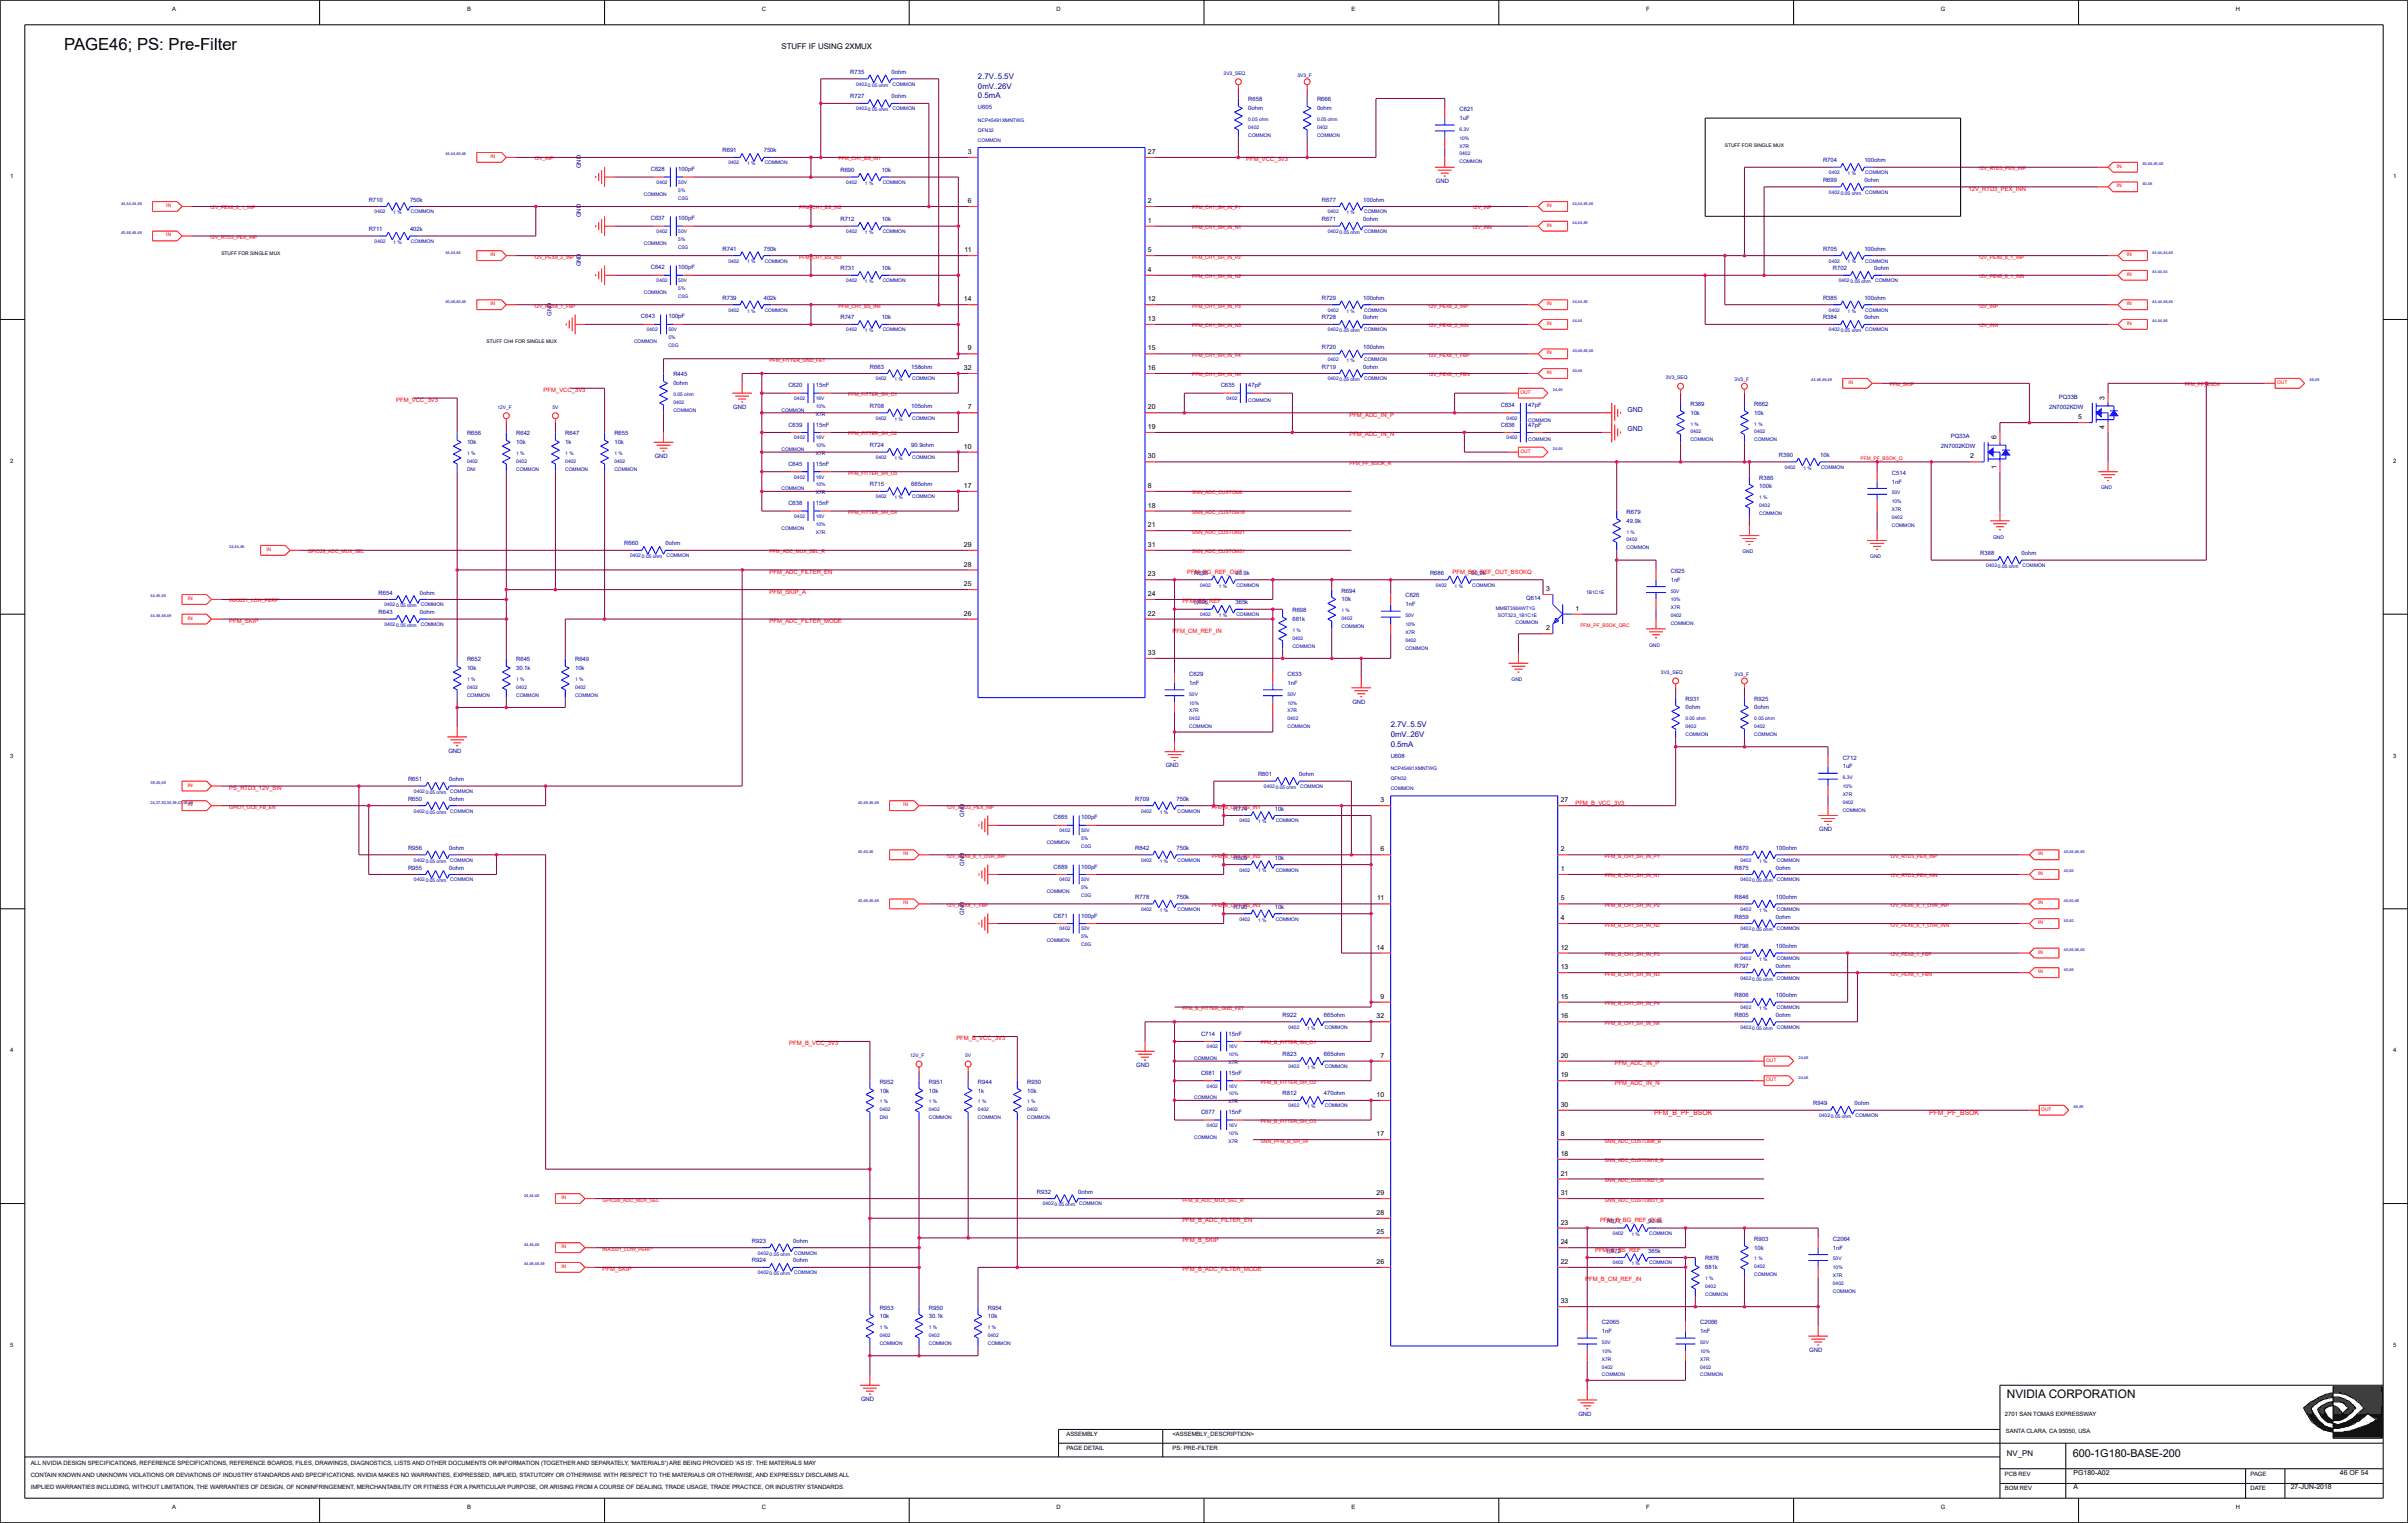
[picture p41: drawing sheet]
<svg xmlns="http://www.w3.org/2000/svg" width="158mm" height="100mm" viewBox="0 0 158 100" stroke-linecap="round" stroke-linejoin="round" font-family="sans-serif">
<defs><g id="words">
<text font-size="1.1" x="4.2" y="3.3">PAGE46; PS: Pre-Filter</text>
<text font-size=".8" x="131.7" y="91.8">NVIDIA CORPORATION</text>
<text font-size=".7" x="136.1" y="95.7">600-1G180-BASE-200</text>
<g font-size=".5">
<text x="51.3" y="3.2">STUFF IF USING 2XMUX</text>
<text x="63.5" y="10.1">3</text>
<text x="75.4" y="10.1">27</text>
<text x="63.3" y="16.6">11</text>
<text x="63.5" y="13.3">6</text>
<text x="75.4" y="14.6">1</text>
<text x="75.4" y="13.3">2</text>
<text x="75.4" y="17.9">4</text>
<text x="75.4" y="16.6">5</text>
<text x="63.3" y="19.8">14</text>
<text x="63.5" y="23">9</text>
<text x="75.4" y="19.8">12</text>
<text x="75.4" y="21.1">13</text>
<text x="75.4" y="23">15</text>
<text x="63.3" y="29.5">10</text>
<text x="63.3" y="24.3">32</text>
<text x="63.5" y="26.9">7</text>
<text x="75.4" y="24.3">16</text>
<text x="75.4" y="28.2">19</text>
<text x="75.4" y="26.9">20</text>
<text x="131.1" y="28.9" transform="rotate(-90 131.1 28.9)">6</text>
<text x="136.4" y="27.5">5</text>
<text x="138.2" y="28.2" transform="rotate(-90 138.2 28.2)">4</text>
<text x="138.2" y="26.3" transform="rotate(-90 138.2 26.3)">3</text>
<text x="63.3" y="32">17</text>
<text x="63.3" y="35.9">29</text>
<text x="75.4" y="32">8</text>
<text x="75.4" y="33.3">18</text>
<text x="75.4" y="34.6">21</text>
<text x="75.4" y="30.1">30</text>
<text x="75.4" y="35.9">31</text>
<text x="129.3" y="30.1">2</text>
<text x="131.1" y="30.8" transform="rotate(-90 131.1 30.8)">1</text>
<text x="63.3" y="38.5">25</text>
<text x="63.3" y="40.4">26</text>
<text x="63.3" y="37.2">28</text>
<text x="75.4" y="40.4">22</text>
<text x="75.4" y="37.9">23</text>
<text x="75.4" y="39.1">24</text>
<text x="101.5" y="41.4">2</text>
<text x="101.5" y="38.8">3</text>
<text x="103.4" y="40.1">1</text>
<text x="75.4" y="43">33</text>
<text x="90.6" y="52.7">3</text>
<text x="102.5" y="52.7">27</text>
<text x="90.4" y="59.1">11</text>
<text x="90.6" y="55.9">6</text>
<text x="102.5" y="57.2">1</text>
<text x="102.5" y="55.9">2</text>
<text x="102.5" y="59.1">5</text>
<text x="90.4" y="62.4">14</text>
<text x="90.6" y="65.6">9</text>
<text x="102.5" y="60.4">4</text>
<text x="102.5" y="62.4">12</text>
<text x="102.5" y="63.7">13</text>
<text x="102.5" y="65.6">15</text>
<text x="90.4" y="66.9">32</text>
<text x="90.6" y="69.5">7</text>
<text x="102.5" y="66.9">16</text>
<text x="102.5" y="70.7">19</text>
<text x="102.5" y="69.5">20</text>
<text x="90.4" y="72">10</text>
<text x="90.4" y="74.6">17</text>
<text x="102.5" y="74.6">8</text>
<text x="102.5" y="75.9">18</text>
<text x="102.5" y="77.2">21</text>
<text x="102.5" y="72.7">30</text>
<text x="90.4" y="81.1">25</text>
<text x="90.4" y="83">26</text>
<text x="90.4" y="79.8">28</text>
<text x="90.4" y="78.5">29</text>
<text x="102.5" y="83">22</text>
<text x="102.5" y="80.4">23</text>
<text x="102.5" y="81.7">24</text>
<text x="102.5" y="78.5">31</text>
<text x="102.5" y="85.6">33</text>
<text x="131.7" y="95.6">NV_PN</text>
<text x="136.1" y="97.8">A</text>
<text x="136.1" y="96.8">PG180-A02</text>
<text x="150.4" y="97.8">27-JUN-2018</text>
<text x="153.6" y="96.8">46 OF 54</text>
</g>
<g font-size=".5" fill="#0000a0">
<text x="64.2" y="5.8">0mV..26V</text>
<text x="64.2" y="5.2">2.7V..5.5V</text>
<text x="64.2" y="6.5">0.5mA</text>
<text x="106.8" y="28.3">GND</text>
<text x="106.8" y="27">GND</text>
<text x="91.3" y="47.8">2.7V..5.5V</text>
<text x="91.3" y="48.4">0mV..26V</text>
<text x="91.3" y="49">0.5mA</text>
</g>
<g font-size=".5" fill="#f00">
<text x="108.6" y="73.2">PFM_B_PF_BSOK</text>
<text x="126.6" y="73.2">PFM_PF_BSOK</text>
</g>
<g font-size=".4">
<text x="11.3" y=".7">A</text>
<text x="30.7" y=".7">B</text>
<text x="50" y=".7">C</text>
<text x="69.4" y=".7">D</text>
<text x="88.7" y=".7">E</text>
<text x="108.1" y=".7">F</text>
<text x="127.4" y=".7">G</text>
<text x="146.8" y=".7">H</text>
<text x=".7" y="11.7">1</text>
<text x="157.1" y="11.7">1</text>
<text x=".7" y="30.4">2</text>
<text x="157.1" y="30.4">2</text>
<text x=".7" y="49.8">3</text>
<text x="157.1" y="49.8">3</text>
<text x=".7" y="69.1">4</text>
<text x="157.1" y="69.1">4</text>
<text x=".7" y="88.5">5</text>
<text x="157.1" y="88.5">5</text>
<text x="70" y="95.2">PAGE DETAIL</text>
<text x="70" y="94.3">ASSEMBLY</text>
<text x="77" y="94.3">&lt;ASSEMBLY_DESCRIPTION&gt;</text>
<text x="77" y="95.2">PS: PRE-FILTER</text>
<text x="131.6" y="93">2701 SAN TOMAS EXPRESSWAY</text>
<text x="131.7" y="94.1">SANTA CLARA, CA 95050, USA</text>
<text x="2" y="97">CONTAIN KNOWN AND UNKNOWN VIOLATIONS OR DEVIATIONS OF INDUSTRY STANDARDS AND SPECIFICATIONS. NVIDIA MAKES NO WARRANTIES, EXPRESSED, IMPLIED, STATUTORY OR OTHERWISE WITH RESPECT TO THE MATERIALS OR OTHERWISE, AND EXPRESSLY DISCLAIMS ALL</text>
<text x="2" y="96.2">ALL NVIDIA DESIGN SPECIFICATIONS, REFERENCE SPECIFICATIONS, REFERENCE BOARDS, FILES, DRAWINGS, DIAGNOSTICS, LISTS AND OTHER DOCUMENTS OR INFORMATION (TOGETHER AND SEPARATELY, 'MATERIALS') ARE BEING PROVIDED 'AS IS'. THE MATERIALS MAY</text>
<text x="2" y="97.8">IMPLIED WARRANTIES INCLUDING, WITHOUT LIMITATION, THE WARRANTIES OF DESIGN, OF NONINFRINGEMENT, MERCHANTABILITY OR FITNESS FOR A PARTICULAR PURPOSE, OR ARISING FROM A COURSE OF DEALING, TRADE USAGE, TRADE PRACTICE, OR INDUSTRY STANDARDS.</text>
<text x="11.3" y="99.1">A</text>
<text x="30.7" y="99.1">B</text>
<text x="50" y="99.1">C</text>
<text x="69.4" y="99.1">D</text>
<text x="88.7" y="99.1">E</text>
<text x="108.1" y="99.1">F</text>
<text x="127.4" y="99.1">G</text>
<text x="131.6" y="97.9">BOM REV</text>
<text x="131.6" y="96.9">PCB REV</text>
<text x="146.8" y="99.1">H</text>
<text x="147.7" y="96.9">PAGE</text>
<text x="147.7" y="97.9">DATE</text>
</g>
<g font-size=".4" fill="#0000a0">
<text x="55.8" y="4.9">R735</text>
<text x="58.5" y="4.9">0ohm</text>
<text x="38.1" y="11" transform="rotate(-90 38.1 11)">GND</text>
<text x="42.7" y="11.2">C628</text>
<text x="44.5" y="11.2">100pF</text>
<text x="47.4" y="10">R691</text>
<text x="50.1" y="10">750k</text>
<text x="55.2" y="11.3">R690</text>
<text x="55.8" y="6.5">R727</text>
<text x="57.9" y="11.3">10k</text>
<text x="58.5" y="6.5">0ohm</text>
<text x="64.2" y="7.2">U605</text>
<text x="81.9" y="6.7">R658</text>
<text x="81.9" y="7.2">0ohm</text>
<text x="86.5" y="6.7">R666</text>
<text x="86.5" y="7.2">0ohm</text>
<text x="95.8" y="7.3">C621</text>
<text x="95.8" y="7.9">1uF</text>
<text x="119.7" y="10.7">R704</text>
<text x="119.7" y="12">R699</text>
<text x="122.4" y="10.7">100ohm</text>
<text x="122.4" y="12">0ohm</text>
<text x="24.2" y="15.2">R711</text>
<text x="24.2" y="13.2">R710</text>
<text x="26.9" y="15.2">402k</text>
<text x="26.9" y="13.2">750k</text>
<text x="38.1" y="17.5" transform="rotate(-90 38.1 17.5)">GND</text>
<text x="38.1" y="14.3" transform="rotate(-90 38.1 14.3)">GND</text>
<text x="42.7" y="14.5">C637</text>
<text x="42.7" y="17.7">C642</text>
<text x="44.5" y="17.7">100pF</text>
<text x="44.5" y="14.5">100pF</text>
<text x="47.4" y="16.5">R741</text>
<text x="50.1" y="16.5">750k</text>
<text x="55.2" y="14.5">R712</text>
<text x="55.2" y="17.8">R731</text>
<text x="57.9" y="17.8">10k</text>
<text x="57.9" y="14.5">10k</text>
<text x="86.8" y="14.5">R671</text>
<text x="86.8" y="13.2">R677</text>
<text x="89.5" y="14.5">0ohm</text>
<text x="89.5" y="13.2">100ohm</text>
<text x="94.3" y="12">GND</text>
<text x="119.7" y="16.5">R705</text>
<text x="120.3" y="17.8">R702</text>
<text x="122.4" y="16.5">100ohm</text>
<text x="123" y="17.8">0ohm</text>
<text x="36.2" y="20.7" transform="rotate(-90 36.2 20.7)">GND</text>
<text x="42.1" y="20.9">C643</text>
<text x="43.9" y="20.9">100pF</text>
<text x="47.4" y="19.7">R739</text>
<text x="50.1" y="19.7">402k</text>
<text x="55.2" y="21">R747</text>
<text x="57.9" y="21">10k</text>
<text x="86.8" y="19.7">R729</text>
<text x="86.8" y="22.9">R720</text>
<text x="86.8" y="21">R728</text>
<text x="89.5" y="22.9">100ohm</text>
<text x="89.5" y="21">0ohm</text>
<text x="89.5" y="19.7">100ohm</text>
<text x="119.7" y="21">R384</text>
<text x="119.7" y="19.7">R385</text>
<text x="122.4" y="21">0ohm</text>
<text x="122.4" y="19.7">100ohm</text>
<text x="30.7" y="28.6">R656</text>
<text x="30.7" y="29.2">10k</text>
<text x="33.9" y="28.6">R642</text>
<text x="33.9" y="29.2">10k</text>
<text x="37.1" y="28.6">R647</text>
<text x="37.1" y="29.2">1k</text>
<text x="40.3" y="28.6">R655</text>
<text x="40.3" y="29.2">10k</text>
<text x="44.2" y="24.7">R445</text>
<text x="44.2" y="25.3">0ohm</text>
<text x="48.1" y="26.9">GND</text>
<text x="51.8" y="28">C639</text>
<text x="51.8" y="25.4">C620</text>
<text x="53.6" y="28">15nF</text>
<text x="53.6" y="25.4">15nF</text>
<text x="57.1" y="26.8">R708</text>
<text x="57.1" y="29.4">R724</text>
<text x="57.1" y="24.2">R663</text>
<text x="59.8" y="26.8">105ohm</text>
<text x="59.8" y="29.4">90.9ohm</text>
<text x="59.8" y="24.2">158ohm</text>
<text x="80.1" y="25.4">C635</text>
<text x="81.9" y="25.4">47pF</text>
<text x="86.8" y="24.2">R719</text>
<text x="89.5" y="24.2">0ohm</text>
<text x="98.5" y="26.7">C634</text>
<text x="98.5" y="28">C636</text>
<text x="100.3" y="26.7">47pF</text>
<text x="100.3" y="28">47pF</text>
<text x="111" y="26.7">R389</text>
<text x="111" y="27.2">10k</text>
<text x="115.2" y="26.7">R662</text>
<text x="115.2" y="27.2">10k</text>
<text x="127.4" y="29.4">2N7002KDW</text>
<text x="128.1" y="28.8">PQ33A</text>
<text x="134.5" y="26.9">2N7002KDW</text>
<text x="135.2" y="26.2">PQ33B</text>
<text x="41" y="35.8">R660</text>
<text x="43" y="30.1">GND</text>
<text x="43.7" y="35.8">0ohm</text>
<text x="51.8" y="33.2">C638</text>
<text x="51.8" y="30.6">C645</text>
<text x="53.6" y="30.6">15nF</text>
<text x="53.6" y="33.2">15nF</text>
<text x="57.1" y="31.9">R715</text>
<text x="59.8" y="31.9">665ohm</text>
<text x="106.8" y="33.8">R679</text>
<text x="106.8" y="34.3">49.9k</text>
<text x="115.5" y="31.5">R386</text>
<text x="115.5" y="32.1">100k</text>
<text x="116.8" y="30">R390</text>
<text x="119.5" y="30">10k</text>
<text x="124.2" y="31.2">C514</text>
<text x="124.2" y="31.8">1nF</text>
<text x="24.9" y="39">R654</text>
<text x="24.9" y="40.3">R643</text>
<text x="27.6" y="39">0ohm</text>
<text x="27.6" y="40.3">0ohm</text>
<text x="78.4" y="37.8">R695</text>
<text x="78.4" y="39.7">R696</text>
<text x="81.1" y="37.8">90.9k</text>
<text x="81.1" y="39.7">365k</text>
<text x="84.8" y="40.2">R698</text>
<text x="84.8" y="40.8">681k</text>
<text x="88.1" y="38.9">R694</text>
<text x="88.1" y="39.5">10k</text>
<text x="92.3" y="39.2">C626</text>
<text x="92.3" y="39.8">1nF</text>
<text x="93.9" y="37.8">R686</text>
<text x="96.6" y="37.8">90.9k</text>
<text x="100.2" y="39.4">Q614</text>
<text x="109.7" y="37.6">C625</text>
<text x="109.7" y="38.2">1nF</text>
<text x="130" y="36.5">R388</text>
<text x="132.7" y="36.5">0ohm</text>
<text x="30.7" y="43.4">R652</text>
<text x="30.7" y="44">10k</text>
<text x="33.9" y="43.4">R645</text>
<text x="33.9" y="44">30.1k</text>
<text x="37.8" y="43.4">R649</text>
<text x="37.8" y="44">10k</text>
<text x="78.1" y="44.4">C629</text>
<text x="78.1" y="45">1nF</text>
<text x="84.5" y="44.4">C633</text>
<text x="84.5" y="45">1nF</text>
<text x="88.8" y="46.2">GND</text>
<text x="110.6" y="46">R931</text>
<text x="110.6" y="46.6">0ohm</text>
<text x="115.2" y="46">R925</text>
<text x="115.2" y="46.6">0ohm</text>
<text x="26.8" y="52.6">R650</text>
<text x="26.8" y="51.3">R651</text>
<text x="29.4" y="49.4">GND</text>
<text x="29.5" y="52.6">0ohm</text>
<text x="29.5" y="51.3">0ohm</text>
<text x="63.3" y="53.6" transform="rotate(-90 63.3 53.6)">GND</text>
<text x="69.2" y="53.8">C665</text>
<text x="71" y="53.8">100pF</text>
<text x="74.5" y="52.6">R709</text>
<text x="76.5" y="50.4">GND</text>
<text x="77.2" y="52.6">750k</text>
<text x="81" y="53.2">R774</text>
<text x="82.6" y="51">R801</text>
<text x="83.7" y="53.2">10k</text>
<text x="85.3" y="51">0ohm</text>
<text x="91.3" y="49.8">U608</text>
<text x="121" y="49.9">C712</text>
<text x="121" y="50.5">1uF</text>
<text x="26.8" y="55.8">R956</text>
<text x="26.8" y="57.1">R955</text>
<text x="29.5" y="55.8">0ohm</text>
<text x="29.5" y="57.1">0ohm</text>
<text x="63.3" y="56.8" transform="rotate(-90 63.3 56.8)">GND</text>
<text x="69.2" y="57">C689</text>
<text x="71" y="57">100pF</text>
<text x="74.5" y="59">R778</text>
<text x="74.5" y="55.8">R842</text>
<text x="77.2" y="59">750k</text>
<text x="77.2" y="55.8">750k</text>
<text x="81" y="56.5">R809</text>
<text x="81" y="59.7">R790</text>
<text x="83.7" y="56.5">10k</text>
<text x="83.7" y="59.7">10k</text>
<text x="113.9" y="59">R846</text>
<text x="113.9" y="55.8">R870</text>
<text x="113.9" y="57.1">R875</text>
<text x="116.6" y="59">100ohm</text>
<text x="116.6" y="55.8">100ohm</text>
<text x="116.6" y="57.1">0ohm</text>
<text x="119.4" y="54.6">GND</text>
<text x="63.3" y="60.1" transform="rotate(-90 63.3 60.1)">GND</text>
<text x="69.2" y="60.3">C671</text>
<text x="71" y="60.3">100pF</text>
<text x="113.9" y="65.5">R806</text>
<text x="113.9" y="63.6">R797</text>
<text x="113.9" y="62.3">R796</text>
<text x="113.9" y="60.3">R859</text>
<text x="116.6" y="65.5">100ohm</text>
<text x="116.6" y="63.6">0ohm</text>
<text x="116.6" y="62.3">100ohm</text>
<text x="116.6" y="60.3">0ohm</text>
<text x="57.8" y="71.2">R952</text>
<text x="57.8" y="71.7">10k</text>
<text x="61" y="71.2">R951</text>
<text x="61" y="71.7">10k</text>
<text x="64.2" y="71.2">R944</text>
<text x="64.2" y="71.7">1k</text>
<text x="67.4" y="71.2">R930</text>
<text x="67.4" y="71.7">10k</text>
<text x="74.6" y="70.1">GND</text>
<text x="78.8" y="70.6">C681</text>
<text x="78.8" y="68">C714</text>
<text x="80.7" y="70.6">15nF</text>
<text x="80.7" y="68">15nF</text>
<text x="84.2" y="66.8">R922</text>
<text x="84.2" y="69.4">R823</text>
<text x="84.2" y="71.9">R812</text>
<text x="86.9" y="71.9">470ohm</text>
<text x="86.9" y="66.8">665ohm</text>
<text x="86.9" y="69.4">665ohm</text>
<text x="113.9" y="66.8">R805</text>
<text x="116.6" y="66.8">0ohm</text>
<text x="78.8" y="73.2">C677</text>
<text x="80.7" y="73.2">15nF</text>
<text x="119" y="72.6">R949</text>
<text x="121.7" y="72.6">0ohm</text>
<text x="49.4" y="82.9">R924</text>
<text x="49.4" y="81.6">R923</text>
<text x="52.1" y="82.9">0ohm</text>
<text x="52.1" y="81.6">0ohm</text>
<text x="68.1" y="78.4">R932</text>
<text x="70.8" y="78.4">0ohm</text>
<text x="105.5" y="82.3">R872</text>
<text x="105.5" y="80.3">R877</text>
<text x="108.2" y="80.3">90.9k</text>
<text x="108.2" y="82.3">365k</text>
<text x="111.9" y="82.8">R876</text>
<text x="111.9" y="83.4">681k</text>
<text x="115.2" y="81.5">R903</text>
<text x="115.2" y="82.1">10k</text>
<text x="120.3" y="81.5">C2064</text>
<text x="120.3" y="82.1">1nF</text>
<text x="57.8" y="86">R953</text>
<text x="57.8" y="86.6">10k</text>
<text x="61" y="86">R950</text>
<text x="61" y="86.6">30.1k</text>
<text x="64.8" y="86">R954</text>
<text x="64.8" y="86.6">10k</text>
<text x="105.2" y="87">C2065</text>
<text x="105.2" y="87.6">1nF</text>
<text x="111.6" y="87">C2066</text>
<text x="111.6" y="87.6">1nF</text>
<text x="118.8" y="88.8">GND</text>
<text x="56.5" y="92">GND</text>
<text x="103.6" y="93">GND</text>
</g>
<g font-size=".4" fill="#f00">
<text x="81.8" y="10.6">PFM_VCC_3V3</text>
<text x="129.2" y="12.5">12V_RTD3_PEX_INN</text>
<text x="26" y="26.4">PFM_VCC_3V3</text>
<text x="35.7" y="25.8">PFM_VCC_3V3</text>
<text x="88.6" y="28.7">PFM_ADC_IN_N</text>
<text x="88.6" y="27.4">PFM_ADC_IN_P</text>
<text x="15" y="40.9">PFM_SKIP</text>
<text x="50.5" y="37.7">PFM_ADC_FILTER_EN</text>
<text x="50.5" y="40.9">PFM_ADC_FILTER_MODE</text>
<text x="50.5" y="39">PFM_SKIP_A</text>
<text x="77" y="41.6">PFM_CM_REF_IN</text>
<text x="77.6" y="39.6">PFM_BS_REF</text>
<text x="77.9" y="37.7">PFM_BG_REF_OUT</text>
<text x="95.4" y="37.7">PFM_BG_REF_OUT_BSOKQ</text>
<text x="15" y="51.9">PS_RTD3_12V_SW</text>
<text x="103.4" y="52.8">PFM_B_VCC_3V3</text>
<text x="51.8" y="68.7">PFM_B_VCC_3V3</text>
<text x="62.8" y="68.3">PFM_B_VCC_3V3</text>
<text x="106" y="71.2">PFM_ADC_IN_N</text>
<text x="106" y="69.9">PFM_ADC_IN_P</text>
<text x="39.6" y="83.5">PFM_SKIP</text>
<text x="77.6" y="80.3">PFM_B_ADC_FILTER_EN</text>
<text x="77.6" y="83.5">PFM_B_ADC_FILTER_MODE</text>
<text x="77.6" y="81.6">PFM_B_SKIP</text>
<text x="104.7" y="82.2">PFM_B_BS_REF</text>
<text x="105" y="80.3">PFM_B_BG_REF_OUT</text>
<text x="104.1" y="84.1">PFM_B_CM_REF_IN</text>
</g>
<g font-size=".3" fill="#0000a0">
<text x="56.2" y="5.6">0402</text>
<text x="57" y="5.7">0.05 ohm</text>
<text x="58.6" y="5.6">COMMON</text>
<text x="80.3" y="4.9">3V3_SEQ</text>
<text x="85.2" y="5">3V3_F</text>
<text x="29.2" y="10.2">44,44,46,46</text>
<text x="47.8" y="10.8">0402</text>
<text x="49" y="10.9">1 %</text>
<text x="50.2" y="10.8">COMMON</text>
<text x="56.2" y="7.2">0402</text>
<text x="57" y="7.3">0.05 ohm</text>
<text x="58.6" y="7.2">COMMON</text>
<text x="64.2" y="9.3">COMMON</text>
<text x="64.2" y="8.7">QFN32</text>
<text x="64.2" y="8">NCP45491XMNTWG</text>
<text x="81.9" y="9">COMMON</text>
<text x="81.9" y="8">0.05 ohm</text>
<text x="81.9" y="8.5">0402</text>
<text x="86.5" y="9">COMMON</text>
<text x="86.5" y="8.5">0402</text>
<text x="86.5" y="8">0.05 ohm</text>
<text x="95.8" y="9.7">X7R</text>
<text x="95.8" y="10.2">0402</text>
<text x="95.8" y="10.7">COMMON</text>
<text x="95.8" y="8.6">6.3V</text>
<text x="95.8" y="9.2">10%</text>
<text x="120.1" y="11.4">0402</text>
<text x="121.3" y="11.5">1 %</text>
<text x="122.5" y="11.4">COMMON</text>
<text x="140.6" y="10.9">40,46,46,46</text>
<text x="8" y="15.4">40,46,46,46</text>
<text x="8" y="13.4">44,44,44,46</text>
<text x="24.6" y="15.9">0402</text>
<text x="24.6" y="14">0402</text>
<text x="25.8" y="16">1 %</text>
<text x="25.8" y="14.1">1 %</text>
<text x="27" y="15.9">COMMON</text>
<text x="27" y="14">COMMON</text>
<text x="29.2" y="16.7">44,44,46</text>
<text x="42.3" y="16.1">COMMON</text>
<text x="42.3" y="12.9">COMMON</text>
<text x="43.1" y="12.1">0402</text>
<text x="43.1" y="15.3">0402</text>
<text x="44.5" y="15.3">50V</text>
<text x="44.5" y="15.8">5%</text>
<text x="44.5" y="16.3">C0G</text>
<text x="44.5" y="12.1">50V</text>
<text x="44.5" y="12.6">5%</text>
<text x="44.5" y="13.1">C0G</text>
<text x="47.8" y="17.2">0402</text>
<text x="49" y="17.3">1 %</text>
<text x="50.2" y="17.2">COMMON</text>
<text x="55.6" y="12.1">0402</text>
<text x="55.6" y="15.3">0402</text>
<text x="56.8" y="12.1">1 %</text>
<text x="56.8" y="15.4">1 %</text>
<text x="57.9" y="12.1">COMMON</text>
<text x="57.9" y="15.3">COMMON</text>
<text x="87.2" y="15.3">0402</text>
<text x="87.2" y="14">0402</text>
<text x="87.9" y="15.4">0.05 ohm</text>
<text x="88.4" y="14.1">1 %</text>
<text x="89.6" y="15.3">COMMON</text>
<text x="89.6" y="14">COMMON</text>
<text x="103.2" y="14.7">44,44,46</text>
<text x="103.2" y="13.4">44,44,46,46</text>
<text x="120.1" y="17.2">0402</text>
<text x="120.1" y="12.7">0402</text>
<text x="120.8" y="12.8">0.05 ohm</text>
<text x="121.3" y="17.3">1 %</text>
<text x="122.5" y="17.2">COMMON</text>
<text x="122.5" y="12.7">COMMON</text>
<text x="140.6" y="12.1">40,46</text>
<text x="141.3" y="17.9">44,44,44</text>
<text x="141.3" y="16.7">44,44,44,46</text>
<text x="29.2" y="19.9">40,46,46,46</text>
<text x="41.6" y="22.5">COMMON</text>
<text x="42.3" y="19.3">COMMON</text>
<text x="42.5" y="21.8">0402</text>
<text x="43.1" y="18.5">0402</text>
<text x="43.9" y="22.3">5%</text>
<text x="43.9" y="22.8">C0G</text>
<text x="43.9" y="21.8">50V</text>
<text x="44.5" y="18.5">50V</text>
<text x="44.5" y="19.6">C0G</text>
<text x="44.5" y="19">5%</text>
<text x="47.8" y="20.5">0402</text>
<text x="49" y="20.5">1 %</text>
<text x="50.2" y="20.5">COMMON</text>
<text x="55.6" y="21.8">0402</text>
<text x="55.6" y="18.5">0402</text>
<text x="56.8" y="21.8">1 %</text>
<text x="56.8" y="18.6">1 %</text>
<text x="57.9" y="21.8">COMMON</text>
<text x="57.9" y="18.5">COMMON</text>
<text x="87.2" y="20.5">0402</text>
<text x="87.2" y="23.7">0402</text>
<text x="87.2" y="21.8">0402</text>
<text x="87.9" y="21.8">0.05 ohm</text>
<text x="88.4" y="20.5">1 %</text>
<text x="88.4" y="23.8">1 %</text>
<text x="89.6" y="21.8">COMMON</text>
<text x="89.6" y="20.5">COMMON</text>
<text x="89.6" y="23.7">COMMON</text>
<text x="103.2" y="23.1">40,46,46,46</text>
<text x="103.2" y="21.2">44,44</text>
<text x="103.2" y="19.9">44,44,46</text>
<text x="120.1" y="21.8">0402</text>
<text x="120.1" y="20.5">0402</text>
<text x="120.7" y="18.5">0402</text>
<text x="120.8" y="21.8">0.05 ohm</text>
<text x="121.3" y="20.5">1 %</text>
<text x="121.5" y="18.6">0.05 ohm</text>
<text x="122.5" y="21.8">COMMON</text>
<text x="122.5" y="20.5">COMMON</text>
<text x="123.1" y="18.5">COMMON</text>
<text x="141.3" y="21.2">44,44,46</text>
<text x="141.3" y="19.9">44,44,46,46</text>
<text x="30.7" y="29.9">1 %</text>
<text x="32.7" y="26.9">12V_F</text>
<text x="33.9" y="29.9">1 %</text>
<text x="36.3" y="26.9">5V</text>
<text x="37.1" y="29.9">1 %</text>
<text x="40.3" y="29.9">1 %</text>
<text x="44.2" y="27">COMMON</text>
<text x="44.2" y="26.5">0402</text>
<text x="44.2" y="26">0.05 ohm</text>
<text x="51.3" y="29.6">COMMON</text>
<text x="51.3" y="27">COMMON</text>
<text x="52.1" y="28.9">0402</text>
<text x="52.1" y="26.3">0402</text>
<text x="53.6" y="28.9">16V</text>
<text x="53.6" y="26.8">10%</text>
<text x="53.6" y="27.3">X7R</text>
<text x="53.6" y="26.3">16V</text>
<text x="53.6" y="29.9">X7R</text>
<text x="53.6" y="29.4">10%</text>
<text x="57.5" y="27.6">0402</text>
<text x="57.5" y="25">0402</text>
<text x="58.7" y="27.6">1 %</text>
<text x="58.7" y="25">1 %</text>
<text x="59.9" y="27.6">COMMON</text>
<text x="59.9" y="25">COMMON</text>
<text x="80.5" y="26.3">0402</text>
<text x="81.9" y="26.4">COMMON</text>
<text x="87.2" y="25">0402</text>
<text x="87.9" y="25">0.05 ohm</text>
<text x="89.6" y="25">COMMON</text>
<text x="98.9" y="27.6">0402</text>
<text x="98.9" y="28.9">0402</text>
<text x="100.3" y="27.7">COMMON</text>
<text x="100.3" y="29">COMMON</text>
<text x="101.9" y="29.6">24,46</text>
<text x="101.9" y="25.7">24,46</text>
<text x="103.2" y="24.4">40,46</text>
<text x="109.4" y="24.9">3V3_SEQ</text>
<text x="111" y="28.5">0402</text>
<text x="111" y="27.9">1 %</text>
<text x="111" y="29">COMMON</text>
<text x="113.9" y="25">3V3_F</text>
<text x="115.2" y="27.9">1 %</text>
<text x="115.2" y="28.5">0402</text>
<text x="115.2" y="29">COMMON</text>
<text x="118.9" y="25">44,46,46,49</text>
<text x="151.6" y="25">46,49</text>
<text x="30.7" y="30.9">DNI</text>
<text x="30.7" y="30.4">0402</text>
<text x="33.9" y="30.4">0402</text>
<text x="33.9" y="30.9">COMMON</text>
<text x="37.1" y="30.4">0402</text>
<text x="37.1" y="30.9">COMMON</text>
<text x="40.3" y="30.9">COMMON</text>
<text x="40.3" y="30.4">0402</text>
<text x="51.3" y="32.2">COMMON</text>
<text x="51.3" y="34.8">COMMON</text>
<text x="52.1" y="31.4">0402</text>
<text x="52.1" y="34">0402</text>
<text x="53.6" y="35">X7R</text>
<text x="53.6" y="34.5">10%</text>
<text x="53.6" y="34">16V</text>
<text x="53.6" y="32.5">X7R</text>
<text x="53.6" y="31.4">16V</text>
<text x="53.6" y="31.9">10%</text>
<text x="57.5" y="30.1">0402</text>
<text x="57.5" y="32.7">0402</text>
<text x="58.7" y="30.2">1 %</text>
<text x="58.7" y="32.8">1 %</text>
<text x="59.9" y="32.7">COMMON</text>
<text x="59.9" y="30.1">COMMON</text>
<text x="106.8" y="35.6">0402</text>
<text x="106.8" y="35">1 %</text>
<text x="115.5" y="32.8">1 %</text>
<text x="115.5" y="33.8">COMMON</text>
<text x="115.5" y="33.3">0402</text>
<text x="117.2" y="30.8">0402</text>
<text x="118.4" y="30.9">1 %</text>
<text x="119.5" y="30.8">COMMON</text>
<text x="124.2" y="32.5">50V</text>
<text x="124.2" y="33">10%</text>
<text x="124.2" y="34.6">COMMON</text>
<text x="124.2" y="34.1">0402</text>
<text x="124.2" y="33.6">X7R</text>
<text x="130.8" y="35.4">GND</text>
<text x="137.9" y="32.1">GND</text>
<text x="9.9" y="40.5">44,46,46,49</text>
<text x="9.9" y="39.2">44,45,46</text>
<text x="15" y="36">24,44,46</text>
<text x="25.2" y="39.8">0402</text>
<text x="25.2" y="41.1">0402</text>
<text x="26" y="39.9">0.05 ohm</text>
<text x="26" y="41.2">0.05 ohm</text>
<text x="27.6" y="39.8">COMMON</text>
<text x="27.6" y="41.1">COMMON</text>
<text x="41.4" y="36.6">0402</text>
<text x="42.1" y="36.7">0.05 ohm</text>
<text x="43.8" y="36.6">COMMON</text>
<text x="78.8" y="38.5">0402</text>
<text x="78.8" y="40.5">0402</text>
<text x="80" y="38.6">1 %</text>
<text x="80" y="40.5">1 %</text>
<text x="81.2" y="38.5">COMMON</text>
<text x="81.2" y="40.5">COMMON</text>
<text x="84.8" y="41.5">1 %</text>
<text x="88.1" y="41.2">COMMON</text>
<text x="88.1" y="40.2">1 %</text>
<text x="88.1" y="40.7">0402</text>
<text x="92.3" y="41.6">X7R</text>
<text x="92.3" y="41.1">10%</text>
<text x="92.3" y="40.5">50V</text>
<text x="94.3" y="38.5">0402</text>
<text x="95.5" y="38.6">1 %</text>
<text x="96.6" y="38.5">COMMON</text>
<text x="98.2" y="40.1">MMBT3904WT1G</text>
<text x="98.3" y="40.5">SOT323_1B1C1E</text>
<text x="99.5" y="41">COMMON</text>
<text x="104.1" y="39">1B1C1E</text>
<text x="106.8" y="36.1">COMMON</text>
<text x="109.7" y="41">COMMON</text>
<text x="109.7" y="39.5">10%</text>
<text x="109.7" y="40">X7R</text>
<text x="109.7" y="40.5">0402</text>
<text x="109.7" y="38.9">50V</text>
<text x="114.4" y="36.3">GND</text>
<text x="122.8" y="36.7">GND</text>
<text x="130.4" y="37.2">0402</text>
<text x="131.2" y="37.3">0.05 ohm</text>
<text x="132.8" y="37.2">COMMON</text>
<text x="30.7" y="45.2">0402</text>
<text x="30.7" y="44.7">1 %</text>
<text x="30.7" y="45.8">COMMON</text>
<text x="33.9" y="45.2">0402</text>
<text x="33.9" y="45.8">COMMON</text>
<text x="33.9" y="44.7">1 %</text>
<text x="37.8" y="45.8">COMMON</text>
<text x="37.8" y="44.7">1 %</text>
<text x="37.8" y="45.2">0402</text>
<text x="78.1" y="47.3">0402</text>
<text x="78.1" y="47.8">COMMON</text>
<text x="78.1" y="46.8">X7R</text>
<text x="78.1" y="46.3">10%</text>
<text x="78.1" y="45.7">50V</text>
<text x="84.5" y="45.7">50V</text>
<text x="84.5" y="46.3">10%</text>
<text x="84.5" y="46.8">X7R</text>
<text x="84.5" y="47.3">0402</text>
<text x="84.5" y="47.8">COMMON</text>
<text x="84.8" y="42.5">COMMON</text>
<text x="84.8" y="42">0402</text>
<text x="92.3" y="42.7">COMMON</text>
<text x="92.3" y="42.1">0402</text>
<text x="99.2" y="44.7">GND</text>
<text x="108.3" y="42.5">GND</text>
<text x="109" y="44.3">3V3_SEQ</text>
<text x="110.6" y="47.8">0402</text>
<text x="110.6" y="47.3">0.05 ohm</text>
<text x="113.9" y="44.4">3V3_F</text>
<text x="115.2" y="47.3">0.05 ohm</text>
<text x="115.2" y="47.8">0402</text>
<text x="9.9" y="52.8">24,27,30,30,39,47,48,49</text>
<text x="9.9" y="51.5">39,40,49</text>
<text x="27.2" y="52.1">0402</text>
<text x="27.2" y="53.4">0402</text>
<text x="27.9" y="53.4">0.05 ohm</text>
<text x="27.9" y="52.1">0.05 ohm</text>
<text x="29.6" y="52.1">COMMON</text>
<text x="29.6" y="53.4">COMMON</text>
<text x="56.3" y="52.8">40,46,46,46</text>
<text x="74.9" y="53.4">0402</text>
<text x="76.1" y="53.4">1 %</text>
<text x="77.3" y="53.4">COMMON</text>
<text x="83" y="51.8">0402</text>
<text x="83.7" y="51.8">0.05 ohm</text>
<text x="85.4" y="51.8">COMMON</text>
<text x="91.3" y="50.6">NCP45491XMNTWG</text>
<text x="91.3" y="51.2">QFN32</text>
<text x="91.3" y="51.9">COMMON</text>
<text x="110.6" y="48.3">COMMON</text>
<text x="115.2" y="48.3">COMMON</text>
<text x="121" y="53.3">COMMON</text>
<text x="121" y="52.8">0402</text>
<text x="121" y="52.3">X7R</text>
<text x="121" y="51.8">10%</text>
<text x="121" y="51.2">6.3V</text>
<text x="27.2" y="56.6">0402</text>
<text x="27.2" y="57.9">0402</text>
<text x="27.9" y="56.7">0.05 ohm</text>
<text x="27.9" y="57.9">0.05 ohm</text>
<text x="29.6" y="56.6">COMMON</text>
<text x="29.6" y="57.9">COMMON</text>
<text x="56.3" y="59.2">40,46,46,46</text>
<text x="56.3" y="56">40,40,46</text>
<text x="68.7" y="58.7">COMMON</text>
<text x="68.7" y="55.4">COMMON</text>
<text x="69.6" y="57.9">0402</text>
<text x="69.6" y="54.7">0402</text>
<text x="71" y="58.4">5%</text>
<text x="71" y="58.9">C0G</text>
<text x="71" y="57.9">50V</text>
<text x="71" y="54.7">50V</text>
<text x="71" y="55.2">5%</text>
<text x="71" y="55.7">C0G</text>
<text x="74.9" y="59.8">0402</text>
<text x="74.9" y="56.6">0402</text>
<text x="76.1" y="59.9">1 %</text>
<text x="76.1" y="56.7">1 %</text>
<text x="77.3" y="59.8">COMMON</text>
<text x="77.3" y="56.6">COMMON</text>
<text x="81.4" y="57.2">0402</text>
<text x="81.4" y="54">0402</text>
<text x="82.6" y="57.3">1 %</text>
<text x="82.6" y="54.1">1 %</text>
<text x="83.7" y="57.2">COMMON</text>
<text x="83.7" y="54">COMMON</text>
<text x="114.3" y="59.8">0402</text>
<text x="114.3" y="56.6">0402</text>
<text x="114.3" y="57.9">0402</text>
<text x="115" y="57.9">0.05 ohm</text>
<text x="115.5" y="59.9">1 %</text>
<text x="115.5" y="56.7">1 %</text>
<text x="116.6" y="59.8">COMMON</text>
<text x="116.6" y="56.6">COMMON</text>
<text x="116.6" y="57.9">COMMON</text>
<text x="135.5" y="59.2">40,40,46</text>
<text x="135.5" y="57.3">40,46</text>
<text x="135.5" y="56">40,46,46,46</text>
<text x="68.7" y="61.9">COMMON</text>
<text x="69.6" y="61.1">0402</text>
<text x="71" y="62.1">C0G</text>
<text x="71" y="61.1">50V</text>
<text x="71" y="61.6">5%</text>
<text x="81.4" y="60.5">0402</text>
<text x="82.6" y="60.5">1 %</text>
<text x="83.7" y="60.5">COMMON</text>
<text x="114.3" y="64.3">0402</text>
<text x="114.3" y="63">0402</text>
<text x="114.3" y="61.1">0402</text>
<text x="115" y="64.4">0.05 ohm</text>
<text x="115" y="61.2">0.05 ohm</text>
<text x="115.5" y="63.1">1 %</text>
<text x="116.6" y="64.3">COMMON</text>
<text x="116.6" y="63">COMMON</text>
<text x="116.6" y="61.1">COMMON</text>
<text x="135.5" y="63.7">40,46</text>
<text x="135.5" y="62.5">40,46,46,46</text>
<text x="135.5" y="60.5">40,40</text>
<text x="59.8" y="69.4">12V_F</text>
<text x="63.4" y="69.4">5V</text>
<text x="78.4" y="69.6">COMMON</text>
<text x="79.2" y="68.8">0402</text>
<text x="79.2" y="71.4">0402</text>
<text x="80.7" y="71.4">16V</text>
<text x="80.7" y="71.9">10%</text>
<text x="80.7" y="69.4">10%</text>
<text x="80.7" y="69.9">X7R</text>
<text x="80.7" y="68.8">16V</text>
<text x="84.6" y="67.6">0402</text>
<text x="84.6" y="70.1">0402</text>
<text x="85.8" y="67.6">1 %</text>
<text x="85.8" y="70.2">1 %</text>
<text x="87" y="67.6">COMMON</text>
<text x="87" y="70.1">COMMON</text>
<text x="114.3" y="66.3">0402</text>
<text x="114.3" y="67.6">0402</text>
<text x="115" y="67.6">0.05 ohm</text>
<text x="115.5" y="66.3">1 %</text>
<text x="116.6" y="66.3">COMMON</text>
<text x="116.6" y="67.6">COMMON</text>
<text x="118.1" y="70.8">24,46</text>
<text x="118.1" y="69.6">24,46</text>
<text x="57.8" y="72.5">1 %</text>
<text x="57.8" y="73.5">DNI</text>
<text x="57.8" y="73">0402</text>
<text x="61" y="72.5">1 %</text>
<text x="61" y="73.5">COMMON</text>
<text x="61" y="73">0402</text>
<text x="64.2" y="72.5">1 %</text>
<text x="64.2" y="73">0402</text>
<text x="64.2" y="73.5">COMMON</text>
<text x="67.4" y="72.5">1 %</text>
<text x="67.4" y="73">0402</text>
<text x="67.4" y="73.5">COMMON</text>
<text x="78.4" y="72.2">COMMON</text>
<text x="78.4" y="74.8">COMMON</text>
<text x="79.2" y="74">0402</text>
<text x="80.7" y="72.5">X7R</text>
<text x="80.7" y="74.5">10%</text>
<text x="80.7" y="74">16V</text>
<text x="80.7" y="75">X7R</text>
<text x="84.6" y="72.7">0402</text>
<text x="85.8" y="72.8">1 %</text>
<text x="87" y="72.7">COMMON</text>
<text x="119.4" y="73.4">0402</text>
<text x="120.2" y="73.4">0.05 ohm</text>
<text x="121.8" y="73.4">COMMON</text>
<text x="136.1" y="72.8">46,49</text>
<text x="34.4" y="83.1">44,46,46,49</text>
<text x="34.4" y="81.8">44,45,46</text>
<text x="34.4" y="78.6">24,44,46</text>
<text x="49.8" y="83.7">0402</text>
<text x="49.8" y="82.4">0402</text>
<text x="50.5" y="83.7">0.05 ohm</text>
<text x="50.5" y="82.5">0.05 ohm</text>
<text x="52.1" y="82.4">COMMON</text>
<text x="52.1" y="83.7">COMMON</text>
<text x="68.5" y="79.2">0402</text>
<text x="69.2" y="79.2">0.05 ohm</text>
<text x="70.8" y="79.2">COMMON</text>
<text x="105.9" y="83">0402</text>
<text x="105.9" y="81.1">0402</text>
<text x="107.1" y="83.1">1 %</text>
<text x="107.1" y="81.2">1 %</text>
<text x="108.3" y="83">COMMON</text>
<text x="108.3" y="81.1">COMMON</text>
<text x="115.2" y="83.8">COMMON</text>
<text x="115.2" y="83.3">0402</text>
<text x="115.2" y="82.8">1 %</text>
<text x="120.3" y="83.4">10%</text>
<text x="120.3" y="82.8">50V</text>
<text x="120.3" y="83.9">X7R</text>
<text x="57.8" y="87.3">1 %</text>
<text x="57.8" y="87.8">0402</text>
<text x="57.8" y="88.3">COMMON</text>
<text x="61" y="88.3">COMMON</text>
<text x="61" y="87.8">0402</text>
<text x="61" y="87.3">1 %</text>
<text x="64.8" y="88.3">COMMON</text>
<text x="64.8" y="87.3">1 %</text>
<text x="64.8" y="87.8">0402</text>
<text x="105.2" y="89.9">0402</text>
<text x="105.2" y="89.4">X7R</text>
<text x="105.2" y="88.8">10%</text>
<text x="105.2" y="88.3">50V</text>
<text x="111.6" y="88.8">10%</text>
<text x="111.6" y="89.4">X7R</text>
<text x="111.6" y="89.9">0402</text>
<text x="111.6" y="88.3">50V</text>
<text x="111.9" y="84.1">1 %</text>
<text x="111.9" y="84.6">0402</text>
<text x="111.9" y="85.1">COMMON</text>
<text x="120.3" y="84.9">COMMON</text>
<text x="120.3" y="84.4">0402</text>
<text x="105.2" y="90.4">COMMON</text>
<text x="111.6" y="90.4">COMMON</text>
</g>
<g font-size=".3" fill="#f00">
<text x="32.2" y="10.4">IN</text>
<text x="35" y="10.5">12V_INP</text>
<text x="55" y="10.5">PFM_CH1_BS_IN1</text>
<text x="129.9" y="11.2">12V_RTD3_PEX_INP</text>
<text x="139" y="11">IN</text>
<text x="10.9" y="15.5">IN</text>
<text x="10.9" y="13.6">IN</text>
<text x="13.8" y="13.8">12V_PEX6_8_1_INP</text>
<text x="13.8" y="15.7">12V_RTD3_PEX_INP</text>
<text x="32.2" y="16.8">IN</text>
<text x="35" y="17">12V_PEX8_2_INP</text>
<text x="52.5" y="13.8">PFM_CH1_BS_IN2</text>
<text x="52.5" y="17">PFM_CH1_BS_IN3</text>
<text x="78.3" y="15">PFM_CH1_SH_IN_N1</text>
<text x="78.3" y="13.8">PFM_CH1_SH_IN_P1</text>
<text x="78.3" y="17">PFM_CH1_SH_IN_P2</text>
<text x="96.6" y="15">12V_INN</text>
<text x="96.6" y="13.8">12V_INP</text>
<text x="101.6" y="14.9">IN</text>
<text x="101.6" y="13.6">IN</text>
<text x="129.9" y="17">12V_PEX6_8_1_INP</text>
<text x="139" y="12.3">IN</text>
<text x="139.6" y="16.8">IN</text>
<text x="32.2" y="20">IN</text>
<text x="35" y="20.2">12V_PEX8_1_FBP</text>
<text x="50.5" y="23.8">PFM_FITTER_GND_FET</text>
<text x="55" y="20.2">PFM_CH1_BS_IN4</text>
<text x="78.3" y="18.3">PFM_CH1_SH_IN_N2</text>
<text x="78.3" y="21.5">PFM_CH1_SH_IN_N3</text>
<text x="78.3" y="20.2">PFM_CH1_SH_IN_P3</text>
<text x="78.3" y="23.4">PFM_CH1_SH_IN_P4</text>
<text x="93.7" y="23.4">12V_PEX8_1_FBP</text>
<text x="93.7" y="21.5">12V_PEX8_2_INN</text>
<text x="93.7" y="20.2">12V_PEX8_2_INP</text>
<text x="101.6" y="23.3">IN</text>
<text x="101.6" y="21.3">IN</text>
<text x="101.6" y="20">IN</text>
<text x="129.9" y="21.5">12V_INN</text>
<text x="129.9" y="20.2">12V_INP</text>
<text x="129.9" y="18.3">12V_PEX6_8_1_INN</text>
<text x="139.6" y="21.3">IN</text>
<text x="139.6" y="20">IN</text>
<text x="139.6" y="18.1">IN</text>
<text x="55.7" y="26">PFM_FITTER_SH_O1</text>
<text x="55.7" y="28.6">PFM_FITTER_SH_O2</text>
<text x="78.3" y="24.7">PFM_CH1_SH_IN_N4</text>
<text x="93.7" y="24.7">12V_PEX8_1_FBN</text>
<text x="99.8" y="29.7">OUT</text>
<text x="99.8" y="25.9">OUT</text>
<text x="101.6" y="24.6">IN</text>
<text x="121.4" y="25.2">IN</text>
<text x="124.1" y="25.4">PFM_SKIP</text>
<text x="143.4" y="25.4">PFM_PF_BSOK</text>
<text x="149.5" y="25.2">OUT</text>
<text x="55.7" y="31.2">PFM_FITTER_SH_O3</text>
<text x="55.7" y="33.8">PFM_FITTER_SH_O4</text>
<text x="78.3" y="33.8">SNN_ADC_CUSTOM18</text>
<text x="78.3" y="35">SNN_ADC_CUSTOM21</text>
<text x="78.3" y="32.5">SNN_ADC_CUSTOM8</text>
<text x="88.6" y="30.5">PFM_PF_BSOK_R</text>
<text x="122.1" y="30.2">PFM_PF_BSOK_Q</text>
<text x="12.3" y="40.7">IN</text>
<text x="12.3" y="39.4">IN</text>
<text x="15" y="39.6">INA3221_LOW_PERF*</text>
<text x="17.5" y="36.2">IN</text>
<text x="20.2" y="36.3">GPIO28_ADC_MUX_SEL</text>
<text x="50.5" y="36.3">PFM_ADC_MUX_SEL_R</text>
<text x="78.3" y="36.3">SNN_ADC_CUSTOM31</text>
<text x="103.7" y="41.2">PFM_PF_BSOK_QRC</text>
<text x="12.3" y="52.9">IN</text>
<text x="12.3" y="51.7">IN</text>
<text x="15" y="53.1">GPIO1_GC6_FB_EN</text>
<text x="59.3" y="52.9">IN</text>
<text x="62.1" y="53.1">12V_RTD3_PEX_INP</text>
<text x="79.6" y="53.1">PFM_B_CH1_BS_IN1</text>
<text x="59.3" y="59.4">IN</text>
<text x="59.3" y="56.2">IN</text>
<text x="62.1" y="56.3">12V_PEX6_8_1_OVR_INP</text>
<text x="62.1" y="59.6">12V_PEX8_1_FBP</text>
<text x="79.6" y="56.3">PFM_B_CH1_BS_IN2</text>
<text x="79.6" y="59.6">PFM_B_CH1_BS_IN3</text>
<text x="105.4" y="57.6">PFM_B_CH1_SH_IN_N1</text>
<text x="105.4" y="56.3">PFM_B_CH1_SH_IN_P1</text>
<text x="105.4" y="59.6">PFM_B_CH1_SH_IN_P2</text>
<text x="124.1" y="59.6">12V_PEX6_8_1_OVR_INP</text>
<text x="124.1" y="57.6">12V_RTD3_PEX_INN</text>
<text x="124.1" y="56.3">12V_RTD3_PEX_INP</text>
<text x="133.8" y="59.4">IN</text>
<text x="133.8" y="57.5">IN</text>
<text x="133.8" y="56.2">IN</text>
<text x="105.4" y="60.8">PFM_B_CH1_SH_IN_N2</text>
<text x="105.4" y="64.1">PFM_B_CH1_SH_IN_N3</text>
<text x="105.4" y="62.8">PFM_B_CH1_SH_IN_P3</text>
<text x="124.1" y="60.8">12V_PEX6_8_1_OVR_INN</text>
<text x="124.1" y="64.1">12V_PEX8_1_FBN</text>
<text x="124.1" y="62.8">12V_PEX8_1_FBP</text>
<text x="133.8" y="63.9">IN</text>
<text x="133.8" y="62.6">IN</text>
<text x="133.8" y="60.7">IN</text>
<text x="77.6" y="66.3">PFM_B_FITTER_GND_FET</text>
<text x="82.8" y="68.6">PFM_B_FITTER_SH_O1</text>
<text x="82.8" y="71.2">PFM_B_FITTER_SH_O2</text>
<text x="105.4" y="67.3">PFM_B_CH1_SH_IN_N4</text>
<text x="105.4" y="66">PFM_B_CH1_SH_IN_P4</text>
<text x="115.9" y="71">OUT</text>
<text x="115.9" y="69.7">OUT</text>
<text x="82.8" y="73.7">PFM_B_FITTER_SH_O3</text>
<text x="82.8" y="75">SNN_PFM_B_SH_04</text>
<text x="105.4" y="76.3">SNN_ADC_CUSTOM18_B</text>
<text x="105.4" y="77.6">SNN_ADC_CUSTOM21_B</text>
<text x="105.4" y="75">SNN_ADC_CUSTOM8_B</text>
<text x="134" y="72.9">OUT</text>
<text x="36.9" y="83.3">IN</text>
<text x="36.9" y="82">IN</text>
<text x="36.9" y="78.7">IN</text>
<text x="39.6" y="78.9">GPIO28_ADC_MUX_SEL</text>
<text x="39.6" y="82.1">INA3221_LOW_PERF*</text>
<text x="77.6" y="78.9">PFM_B_ADC_MUX_SEL_R</text>
<text x="105.4" y="78.9">SNN_ADC_CUSTOM31_B</text>
</g>
<g font-size=".3">
<text x="113.2" y="9.6">STUFF FOR SINGLE MUX</text>
<text x="14.5" y="16.7">STUFF FOR SINGLE MUX</text>
<text x="31.9" y="22.5">STUFF CH4 FOR SINGLE MUX</text>
</g>
</g></defs>
<g fill="none" stroke="#00f" stroke-width=".07">
<path d="M24.9 15.5h.5M24.9 13.6h.5M26.9 15.5h.5M26.9 13.6h.5M43.6 14.9h.4M43.6 11.6h.4M43.6 18.1h.4M44 11v1.3M44 14.2v1.3M44 17.4v1.3M44.4 14.9h.4M44.4 11.6h.4"/>
<path d="M44.4 11v1.3M44.4 14.2v1.3M44.4 17.4v1.3M44.4 18.1h.4M48.1 16.8h.5M48.1 10.3h.5M50.1 16.8h.6M50.1 10.3h.6M55.8 14.9h.5M55.8 11.6h.5M55.8 18.1h.5M56.5 6.8h.5"/>
<path d="M56.5 5.2h.5M57.9 14.9h.5M57.9 11.6h.5M57.9 18.1h.5M58.5 6.8h.5M58.5 5.2h.5M64.2 9.7h11v36.1h-11zM81.3 6.5v.5M81.3 8.5v.5M85.8 6.5v.5M85.8 8.5v.5M87.4 14.9h.5"/>
<path d="M87.4 13.6h.5M89.5 14.9h.5M89.5 13.6h.5M94.2 8.2h1.3M94.2 8.6h1.3M94.8 7.8v.4M94.8 8.6v.4M120.3 16.8h.5M120.3 11h.5M120.3 12.3h.5M121 18.1h.5M122.4 16.8h.5"/>
<path d="M122.4 11h.5M122.4 12.3h.5M123 18.1h.5M25.5 39.4h.5M27.6 39.4h.5M30 28.4v.5M30 30.5v.5M33.2 28.4v.5M33.2 30.5v.5M36.5 28.4v.5M36.5 30.5v.5M39.7 28.4v.5"/>
<path d="M39.7 30.5v.5M41.6 36.1h.5M42.9 21.3h.5M43.4 20.7v1.2M43.6 24.5v.5M43.6 26.6v.5M43.7 36.1h.5M43.8 21.3h.4M43.8 20.7v1.2M48.1 20h.5M50.1 20h.6M52.6 28.4h.4"/>
<path d="M52.6 25.8h.4M52.6 33.6h.4M52.6 31h.4M53 25.2v1.3M53 27.8v1.2M53 30.3v1.3M53 32.9v1.3M53.4 28.4h.5M53.4 25.8h.5M53.4 25.2v1.3M53.4 27.8v1.2M53.4 30.3v1.3"/>
<path d="M53.4 32.9v1.3M53.4 33.6h.5M53.4 31h.5M55.8 21.3h.5M57.8 27.1h.5M57.8 24.5h.5M57.8 29.7h.5M57.8 32.3h.5M57.9 21.3h.5M59.8 27.1h.5M59.8 24.5h.5M59.8 29.7h.5"/>
<path d="M59.8 32.3h.5M79 38.1h.6M81 25.8h.4M81.1 38.1h.5M81.4 25.2v1.3M81.8 25.8h.5M81.8 25.2v1.3M87.4 24.5h.5M87.4 20h.5M87.4 21.3h.5M87.4 23.2h.5M87.4 38.7v.5"/>
<path d="M89.5 24.5h.5M89.5 20h.5M89.5 21.3h.5M89.5 23.2h.5M91.3 39.7v.4M94.5 38.1h.5M96.6 38.1h.5M99.4 27.1h.4M99.4 28.4h.4M99.8 26.5v2.5M100.2 27.1h.4M100.2 26.5v2.5"/>
<path d="M100.2 28.4h.4M101.9 39v.7M102.6 39.7v1.3M106.1 33.6v.5M106.1 35.6v.5M108.1 38.5h1.3M108.1 38.9h1.3M108.7 38.1v.4M108.7 38.9v.5M110.3 26.5v.5M110.3 28.5v.5M114.5 26.5v.5"/>
<path d="M114.5 28.5v.5M114.8 31.3v.5M114.8 33.4v.5M117.4 30.3h.5M119.5 30.3h.5M120.3 20h.5M120.3 21.3h.5M122.4 20h.5M122.4 21.3h.5M122.6 32.1h1.3M122.6 32.5h1.3M123.2 31.6v.5"/>
<path d="M123.2 32.5v.4M130.3 29v1.3h-.3M130.5 29v1.3M130.5 29.2h1.2v.4M130.6 36.8h.6M130.8 29.7h.5v.6M131.3 29v.2M131.4 29.6h.5M131.7 29.9v.2h-1.2M132.7 36.8h.5M137.4 26.5v1.3h-.3M137.6 26.5v1.3"/>
<path d="M137.6 26.7h1.2v.3M137.9 27.1h.5v.7M138.4 26.5v.2M138.5 27h.5M138.8 27.3v.3h-1.2M25.5 40.7h.5M27.4 52.9h.5M27.4 56.1h.5M27.4 51.6h.5M27.4 57.4h.5M27.6 40.7h.5M29.5 52.9h.5"/>
<path d="M29.5 56.1h.5M29.5 51.6h.5M29.5 57.4h.5M30 43.2v.6M30 45.3v.5M33.2 43.2v.6M33.2 45.3v.5M37.1 43.2v.6M37.1 45.3v.5M70 57.4h.5M70 54.2h.5M70.5 53.6v1.2"/>
<path d="M70.5 56.8v1.3M70.8 53.6v1.2M70.8 56.8v1.3M70.8 57.4h.5M70.8 54.2h.5M75.2 52.9h.5M75.2 56.1h.5M75.2 59.4h.5M76.5 45.3h1.2M76.5 45.7h1.2M77.1 44.8v.5M77.1 45.7v.4"/>
<path d="M77.2 52.9h.5M77.2 56.1h.5M77.2 59.4h.5M79 40h.6M81.1 40h.5M81.6 56.8h.5M81.6 53.6h.5M82.9 45.3h1.3M82.9 45.7h1.3M83.2 51.3h.5M83.6 44.8v.5M83.6 45.7v.4"/>
<path d="M83.7 56.8h.5M83.7 53.6h.5M84.2 40v.5M84.2 42.1v.5M85.3 51.3h.5M87.4 40.8v.5M90.7 40.1h1.2M90.7 40.5h1.2M91.3 40.5v.5M91.3 52.3h11v36.1h-11zM101.9 41v.6M102.6 40.3h.6"/>
<path d="M110 45.8v.5M110 47.9v.5M114.5 45.8v.5M114.5 47.9v.5M114.5 56.1h.5M114.5 59.4h.5M114.5 57.4h.5M116.6 56.1h.5M116.6 59.4h.5M116.6 57.4h.5M119.4 50.8h1.2M119.4 51.2h1.2"/>
<path d="M120 50.3v.5M120 51.2v.4M57.1 71v.5M57.1 73v.6M60.3 71v.5M60.3 73v.6M63.6 71v.5M63.6 73v.6M66.8 71v.5M66.8 73v.6M68.7 78.7h.5M70 60.7h.5"/>
<path d="M70.5 60v1.3M70.8 78.7h.5M70.8 60.7h.5M70.8 60v1.3M79.7 71h.4M79.7 68.4h.4M79.7 73.6h.4M80.1 67.7v1.3M80.1 70.3v1.3M80.1 72.9v1.3M80.5 71h.5M80.5 67.7v1.3"/>
<path d="M80.5 70.3v1.3M80.5 72.9v1.3M80.5 68.4h.5M80.5 73.6h.5M81.6 60h.5M83.7 60h.5M84.8 67.1h.6M84.8 69.7h.6M84.8 72.3h.6M86.9 67.1h.5M86.9 69.7h.5M86.9 72.3h.5"/>
<path d="M114.5 65.8h.5M114.5 67.1h.5M114.5 60.7h.5M114.5 63.9h.5M114.5 62.6h.5M116.6 65.8h.5M116.6 67.1h.5M116.6 60.7h.5M116.6 63.9h.5M116.6 62.6h.5M119.7 72.9h.5M121.7 72.9h.6"/>
<path d="M50 83.2h.5M50 81.9h.5M52.1 83.2h.5M52.1 81.9h.5M57.1 85.8v.5M57.1 87.9v.5M60.3 85.8v.5M60.3 87.9v.5M64.2 85.8v.5M64.2 87.9v.5M103.6 87.9h1.2M103.6 88.3h1.2"/>
<path d="M104.2 87.4v.5M104.2 88.3v.4M106.1 82.6h.5M106.1 80.7h.5M108.2 82.6h.5M108.2 80.7h.5M110 87.9h1.3M110 88.3h1.3M110.6 87.4v.5M110.6 88.3v.4M111.3 82.6v.5M111.3 84.7v.5"/>
<path d="M114.5 81.3v.5M114.5 83.4v.5M118.7 82.4h1.3M118.7 82.8h1.3M119.4 81.9v.5M119.4 82.8v.4"/>
</g>
<g fill="#000" stroke="#00f" stroke-width=".07">
<path d="M25.5 15.2l-.1 .3zM25.5 13.3l-.1 .3zM25.5 15.2l.3 .6zM25.5 13.3l.3 .5zM26 15.2l-.2 .6zM26 15.2l.3 .6zM26 13.3l-.2 .5zM26 13.3l.3 .5zM26.5 15.2l-.2 .6zM26.5 13.3l-.2 .5zM26.5 15.2l.3 .6zM26.5 13.3l.3 .5z"/>
<path d="M26.9 15.5l-.1 .3zM26.9 13.6l-.1 .2zM48.7 16.5l-.1 .3zM48.7 19.8l-.1 .2zM48.7 10.1l-.1 .2zM48.7 16.5l.3 .5zM48.7 10.1l.3 .5zM49.2 16.5l-.2 .5zM49.2 16.5l.3 .5zM49.2 19.8l-.2 .5zM49.2 19.8l.3 .5zM49.2 10.1l-.2 .5z"/>
<path d="M49.2 10.1l.3 .5zM49.8 16.5l-.3 .5zM49.8 10.1l-.3 .5zM49.8 16.5l.2 .5zM49.8 19.8l.2 .5zM49.8 10.1l.2 .5zM50.1 16.8l-.1 .2zM50.1 10.3l-.1 .3zM56.5 11.4l-.2 .2zM56.5 14.6l-.2 .3zM56.5 17.8l-.2 .3zM56.5 11.4l.2 .5z"/>
<path d="M56.5 14.6l.2 .5zM56.5 17.8l.2 .5zM57 11.4l-.3 .5zM57 11.4l.2 .5zM57 14.6l-.3 .5zM57 14.6l.2 .5zM57 17.8l-.3 .5zM57 17.8l.2 .5zM57.1 6.5l-.1 .3zM57.1 4.9l-.1 .3zM57.5 11.4l-.3 .5zM57.5 14.6l-.3 .5z"/>
<path d="M57.5 17.8l-.3 .5zM57.1 6.5l.3 .5zM57.1 4.9l.3 .5zM57.5 11.4l.3 .5zM57.5 14.6l.3 .5zM57.5 17.8l.3 .5zM57.6 6.5l-.2 .5zM57.6 6.5l.3 .5zM57.6 4.9l-.2 .5zM57.6 4.9l.3 .5zM57.9 11.6l-.1 .3zM57.9 14.9l-.1 .2z"/>
<path d="M57.9 18.1l-.1 .2zM58.1 6.5l-.2 .5zM58.1 4.9l-.2 .5zM58.1 6.5l.3 .5zM58.1 4.9l.3 .5zM58.5 6.8l-.1 .2zM58.5 5.2l-.1 .2zM81 8.4l.3 .1zM81 7.9l.6 .2zM81 7.9l.6-.3zM81 7.4l.6-.3zM81 8.4l.6-.3z"/>
<path d="M81 7.4l.6 .2zM81.3 7l.3 .1zM85.6 8.4l.2 .1zM85.6 7.9l.5 .2zM85.6 7.9l.5-.3zM85.6 7.4l.5-.3zM85.6 8.4l.5-.3zM85.6 7.4l.5 .2zM85.8 7l.3 .1zM88.1 14.6l-.2 .3zM88.1 19.8l-.2 .2zM88.1 13.3l-.2 .3z"/>
<path d="M88.1 14.6l.2 .5zM88.1 13.3l.2 .5zM88.6 14.6l-.3 .5zM88.6 14.6l.2 .5zM88.6 19.8l-.3 .5zM88.6 19.8l.2 .5zM88.6 13.3l-.3 .5zM88.6 13.3l.2 .5zM89.1 14.6l-.3 .5zM89.1 13.3l-.3 .5zM89.1 14.6l.3 .5zM89.1 19.8l.3 .5z"/>
<path d="M89.1 13.3l.3 .5zM89.5 14.9l-.1 .2zM89.5 13.6l-.1 .2zM121 16.5l-.2 .3zM121 10.7l-.2 .3zM121 19.8l-.2 .2zM121 12l-.2 .3zM121 16.5l.2 .5zM121 10.7l.2 .5zM121 12l.2 .5zM121.5 16.5l-.3 .5zM121.5 16.5l.2 .5z"/>
<path d="M121.5 10.7l-.3 .5zM121.5 10.7l.2 .5zM121.5 19.8l-.3 .5zM121.5 19.8l.2 .5zM121.5 12l-.3 .5zM121.5 12l.2 .5zM121.6 17.8l-.1 .3zM122 16.5l-.3 .5zM122 10.7l-.3 .5zM122 12l-.3 .5zM121.6 17.8l.3 .5zM122 16.5l.3 .5z"/>
<path d="M122 10.7l.3 .5zM122 19.8l.3 .5zM122 12l.3 .5zM122.1 17.8l-.2 .5zM122.1 17.8l.3 .5zM122.4 16.8l-.1 .2zM122.4 11l-.1 .2zM122.4 12.3l-.1 .2zM122.6 17.8l-.2 .5zM122.6 17.8l.3 .5zM123 18.1l-.1 .2zM26.1 39.1l-.1 .3z"/>
<path d="M26.1 39.1l.3 .5zM26.7 39.1l-.3 .5zM26.7 39.1l.2 .5zM27.2 39.1l-.3 .5zM27.2 39.1l.2 .5zM27.6 39.4l-.2 .2zM29.8 30.3l.2 .2zM29.8 29.8l.5 .3zM29.8 29.8l.5-.2zM29.8 29.3l.5-.3zM29.8 30.3l.5-.2zM29.8 29.3l.5 .3z"/>
<path d="M30 28.9l.3 .1zM33 30.3l.2 .2zM33 29.8l.5 .3zM33 29.8l.5-.2zM33 29.3l.5-.3zM33 30.3l.5-.2zM33 29.3l.5 .3zM33.2 28.9l.3 .1zM36.2 30.3l.3 .2zM36.2 29.8l.5 .3zM36.2 29.8l.5-.2zM36.2 29.3l.5-.3z"/>
<path d="M36.2 30.3l.5-.2zM36.2 29.3l.5 .3zM36.5 28.9l.2 .1zM39.4 30.3l.3 .2zM39.4 29.8l.5 .3zM39.4 29.8l.5-.2zM39.4 29.3l.5-.3zM39.4 30.3l.5-.2zM39.4 29.3l.5 .3zM39.7 28.9l.2 .1zM42.3 35.9l-.2 .2zM42.3 35.9l.2 .5z"/>
<path d="M42.8 35.9l-.3 .5zM42.8 35.9l.2 .5zM43.3 35.9l-.3 .5zM43.3 35.9l.3 .5zM43.3 26.5l.3 .1zM43.3 25.9l.5 .3zM43.3 25.9l.5-.2zM43.3 25.4l.5-.2zM43.7 36.1l-.1 .3zM43.3 26.5l.5-.3zM43.3 25.4l.5 .3zM43.6 25l.2 .2z"/>
<path d="M48.7 19.8l.3 .5zM49.8 19.8l-.3 .5zM50.1 20l-.1 .3zM56.5 21l-.2 .3zM56.5 21l.2 .6zM57 21l-.3 .6zM57 21l.2 .6zM57.5 21l-.3 .6zM57.5 21l.3 .6zM57.9 21.3l-.1 .3zM58.4 26.9l-.1 .2zM58.4 32l-.1 .3z"/>
<path d="M58.4 29.4l-.1 .3zM58.4 24.3l-.1 .2zM58.4 26.9l.3 .5zM58.4 32l.3 .5zM58.4 29.4l.3 .5zM58.4 24.3l.3 .5zM58.9 26.9l-.2 .5zM58.9 26.9l.3 .5zM58.9 32l-.2 .5zM58.9 32l.3 .5zM58.9 29.4l-.2 .5zM58.9 29.4l.3 .5z"/>
<path d="M58.9 24.3l-.2 .5zM58.9 24.3l.3 .5zM59.4 26.9l-.2 .5zM59.4 32l-.2 .5zM59.4 29.4l-.2 .5zM59.4 24.3l-.2 .5zM59.4 26.9l.3 .5zM59.4 32l.3 .5zM59.4 29.4l.3 .5zM59.4 24.3l.3 .5zM59.8 27.1l-.1 .3zM59.8 32.3l-.1 .2z"/>
<path d="M59.8 29.7l-.1 .2zM59.8 24.5l-.1 .3zM79.7 37.8l-.1 .3zM79.7 39.8l-.1 .2zM79.7 37.8l.2 .5zM80.2 37.8l-.3 .5zM80.2 37.8l.3 .5zM80.2 39.8l-.3 .5zM80.2 39.8l.3 .5zM80.7 37.8l-.2 .5zM80.7 37.8l.3 .5zM80.7 39.8l.3 .5z"/>
<path d="M81.1 38.1l-.1 .2zM87.2 39.6l.5-.2zM87.2 39.6l.5 .3zM87.4 39.2l.3 .2zM88.1 24.3l-.2 .2zM88.1 23l-.2 .2zM88.1 21l-.2 .3zM88.1 24.3l.2 .5zM88.1 19.8l.2 .5zM88.1 23l.2 .5zM88.1 21l.2 .6zM88.6 24.3l-.3 .5z"/>
<path d="M88.6 24.3l.2 .5zM88.6 23l-.3 .5zM88.6 23l.2 .5zM88.6 21l-.3 .6zM88.6 21l.2 .6zM89.1 24.3l-.3 .5zM89.1 19.8l-.3 .5zM89.1 23l-.3 .5zM89.1 21l-.3 .6zM89.1 24.3l.3 .5zM89.1 23l.3 .5zM89.1 21l.3 .6z"/>
<path d="M89.5 24.5l-.1 .3zM89.5 20l-.1 .3zM89.5 23.2l-.1 .3zM89.5 21.3l-.1 .3zM95.2 37.8l-.2 .3zM95.2 37.8l.2 .5zM95.7 37.8l-.3 .5zM95.7 37.8l.2 .5zM96.2 37.8l-.3 .5zM96.2 37.8l.3 .5zM96.6 38.1l-.1 .2zM105.9 35.5l.2 .1z"/>
<path d="M105.9 35l.5 .2zM105.9 35l.5-.3zM105.9 34.5l.5-.3zM105.9 35.5l.5-.3zM105.9 34.5l.5 .2zM106.1 34.1l.3 .1zM110.1 28.4l.2 .1zM110.1 27.9l.5 .2zM110.1 27.9l.5-.3zM110.1 27.4l.5-.3zM110.1 28.4l.5-.3zM110.1 27.4l.5 .2z"/>
<path d="M110.3 27l.3 .1zM114.3 28.4l.2 .1zM114.3 27.9l.5 .2zM114.3 27.9l.5-.3zM114.3 27.4l.5-.3zM114.6 33.2l.2 .2zM114.6 32.7l.5 .3zM114.6 32.7l.5-.2zM114.6 32.2l.5-.3zM114.3 28.4l.5-.3zM114.3 27.4l.5 .2zM114.5 27l.3 .1z"/>
<path d="M114.6 33.2l.5-.2zM114.6 32.2l.5 .3zM114.8 31.8l.3 .1zM118.1 30.1l-.2 .2zM118.1 30.1l.2 .5zM118.6 30.1l-.3 .5zM118.6 30.1l.2 .5zM119.1 30.1l-.3 .5zM119.1 30.1l.3 .5zM119.5 30.3l-.1 .3zM121 21l-.2 .3zM121 21l.2 .6z"/>
<path d="M121 19.8l.2 .5zM121.5 21l-.3 .6zM121.5 21l.2 .6zM122 21l-.3 .6zM122 19.8l-.3 .5zM122 21l.3 .6zM122.4 21.3l-.1 .3zM122.4 20l-.1 .3zM131.3 36.5l-.1 .3zM131.3 36.5l.2 .5zM131.8 36.5l-.3 .5zM131.8 36.5l.3 .5z"/>
<path d="M132.3 36.5l-.2 .5zM132.3 36.5l.3 .5zM132.7 36.8l-.1 .2zM26.1 40.4l-.1 .3zM26.1 40.4l.3 .5zM26.7 40.4l-.3 .5zM26.7 40.4l.2 .5zM27.2 40.4l-.3 .5zM27.2 40.4l.2 .5zM27.6 40.7l-.2 .2zM28.1 52.7l-.2 .2zM28.1 55.9l-.2 .2z"/>
<path d="M28.1 51.4l-.2 .2zM28.1 57.2l-.2 .2zM28.1 52.7l.2 .5zM28.1 55.9l.2 .5zM28.1 51.4l.2 .5zM28.1 57.2l.2 .5zM28.6 52.7l-.3 .5zM28.6 52.7l.3 .5zM28.6 55.9l-.3 .5zM28.6 55.9l.3 .5zM28.6 51.4l-.3 .5zM28.6 51.4l.3 .5z"/>
<path d="M28.6 57.2l-.3 .5zM28.6 57.2l.3 .5zM29.1 52.7l-.2 .5zM29.1 55.9l-.2 .5zM29.1 51.4l-.2 .5zM29.1 57.2l-.2 .5zM29.1 52.7l.3 .5zM29.1 55.9l.3 .5zM29.1 51.4l.3 .5zM29.1 57.2l.3 .5zM29.5 52.9l-.1 .3zM29.5 56.1l-.1 .3z"/>
<path d="M29.5 51.6l-.1 .3zM29.5 57.4l-.1 .3zM29.8 45.2l.2 .1zM29.8 44.7l.5 .2zM29.8 44.7l.5-.3zM29.8 44.1l.5-.2zM29.8 45.2l.5-.3zM29.8 44.1l.5 .3zM30 43.8l.3 .1zM33 45.2l.2 .1zM33 44.7l.5 .2zM33 44.7l.5-.3z"/>
<path d="M33 44.1l.5-.2zM33 45.2l.5-.3zM33 44.1l.5 .3zM33.2 43.8l.3 .1zM36.9 45.2l.2 .1zM36.9 44.7l.5 .2zM36.9 44.7l.5-.3zM36.9 44.1l.5-.2zM36.9 45.2l.5-.3zM36.9 44.1l.5 .3zM37.1 43.8l.3 .1zM75.8 52.7l-.1 .2z"/>
<path d="M75.8 59.1l-.1 .3zM75.8 55.9l-.1 .2zM75.8 52.7l.3 .5zM75.8 59.1l.3 .5zM75.8 55.9l.3 .5zM76.3 52.7l-.2 .5zM76.3 52.7l.3 .5zM76.3 59.1l-.2 .5zM76.3 59.1l.3 .5zM76.3 55.9l-.2 .5zM76.3 55.9l.3 .5zM76.8 52.7l-.2 .5z"/>
<path d="M76.8 59.1l-.2 .5zM76.8 55.9l-.2 .5zM76.8 52.7l.3 .5zM76.8 59.1l.3 .5zM76.8 55.9l.3 .5zM77.2 52.9l-.1 .3zM77.2 59.4l-.1 .2zM77.2 56.1l-.1 .3zM79.7 39.8l.2 .5zM80.7 39.8l-.2 .5zM81.1 40l-.1 .3zM82.3 56.5l-.2 .3z"/>
<path d="M82.3 53.3l-.2 .3zM82.3 59.8l-.2 .2zM82.3 56.5l.2 .5zM82.3 53.3l.2 .5zM82.8 56.5l-.3 .5zM82.8 56.5l.2 .5zM82.8 53.3l-.3 .5zM82.8 53.3l.2 .5zM82.8 59.8l-.3 .5zM82.8 59.8l.2 .5zM83.3 56.5l-.3 .5zM83.3 53.3l-.3 .5z"/>
<path d="M83.3 56.5l.3 .5zM83.3 53.3l.3 .5zM83.3 59.8l.3 .5zM83.7 56.8l-.1 .2zM83.7 53.6l-.1 .2zM83.9 51l-.2 .3zM83.9 41.9l.3 .2zM83.9 41.4l.6 .3zM83.9 41.4l.6-.2zM83.9 40.9l.6-.2zM83.9 51l.2 .6zM84.4 51l-.3 .6z"/>
<path d="M84.4 51l.3 .6zM83.9 41.9l.6-.2zM83.9 40.9l.6 .3zM84.2 40.5l.3 .2zM84.9 51l-.2 .6zM84.9 51l.3 .6zM85.3 51.3l-.1 .3zM87.2 40.7l.2 .1zM87.2 40.1l.5 .3zM87.2 40.1l.5-.2zM87.2 40.7l.5-.3zM101.9 41l.7-.7z"/>
<path d="M102 40.9l.3-.1zM102.1 40.6l-.1 .3zM102.1 40.6l.2 .2zM101.9 39.7l.7 .6zM109.7 47.8l.3 .1zM109.7 47.2l.6 .3zM109.7 47.2l.6-.2zM109.7 46.7l.6-.2zM109.7 47.8l.6-.3zM109.7 46.7l.6 .3zM110 46.3l.3 .2zM114.3 47.8l.2 .1z"/>
<path d="M114.3 47.2l.5 .3zM114.3 47.2l.5-.2zM114.3 46.7l.5-.2zM114.3 47.8l.5-.3zM114.3 46.7l.5 .3zM114.5 46.3l.3 .2zM115.2 59.1l-.2 .3zM115.2 55.9l-.2 .2zM115.2 57.2l-.2 .2zM115.2 59.1l.2 .5zM115.2 55.9l.2 .5zM115.2 57.2l.2 .5z"/>
<path d="M115.7 59.1l-.3 .5zM115.7 59.1l.2 .5zM115.7 55.9l-.3 .5zM115.7 55.9l.2 .5zM115.7 57.2l-.3 .5zM115.7 57.2l.2 .5zM116.2 59.1l-.3 .5zM116.2 55.9l-.3 .5zM116.2 57.2l-.3 .5zM116.2 59.1l.3 .5zM116.2 55.9l.3 .5zM116.2 57.2l.3 .5z"/>
<path d="M116.6 59.4l-.1 .2zM116.6 56.1l-.1 .3zM116.6 57.4l-.1 .3zM56.8 72.9l.3 .1zM56.8 72.4l.6 .3zM56.8 72.4l.6-.3zM56.8 71.9l.6-.3zM56.8 72.9l.6-.2zM56.8 71.9l.6 .2zM57.1 71.5l.3 .1zM60.1 72.9l.2 .1zM60.1 72.4l.5 .3z"/>
<path d="M60.1 72.4l.5-.3zM60.1 71.9l.5-.3zM60.1 72.9l.5-.2zM60.1 71.9l.5 .2zM60.3 71.5l.3 .1zM63.3 72.9l.3 .1zM63.3 72.4l.5 .3zM63.3 72.4l.5-.3zM63.3 71.9l.5-.3zM63.3 72.9l.5-.2zM63.3 71.9l.5 .2zM63.6 71.5l.2 .1z"/>
<path d="M66.5 72.9l.3 .1zM66.5 72.4l.5 .3zM66.5 72.4l.5-.3zM66.5 71.9l.5-.3zM66.5 72.9l.5-.2zM66.5 71.9l.5 .2zM66.8 71.5l.2 .1zM69.4 78.5l-.2 .2zM69.4 78.5l.2 .5zM69.9 78.5l-.3 .5zM69.9 78.5l.2 .5zM70.4 78.5l-.3 .5z"/>
<path d="M70.4 78.5l.3 .5zM70.8 78.7l-.1 .3zM82.3 59.8l.2 .5zM83.3 59.8l-.3 .5zM83.7 60l-.1 .3zM85.5 66.8l-.1 .3zM85.5 69.4l-.1 .3zM85.5 72l-.1 .3zM85.5 66.8l.2 .6zM85.5 69.4l.2 .5zM85.5 72l.2 .5zM86 66.8l-.3 .6z"/>
<path d="M86 66.8l.3 .6zM86 69.4l-.3 .5zM86 69.4l.3 .5zM86 72l-.3 .5zM86 72l.3 .5zM86.5 66.8l-.2 .6zM86.5 69.4l-.2 .5zM86.5 72l-.2 .5zM86.5 66.8l.3 .6zM86.5 69.4l.3 .5zM86.5 72l.3 .5zM86.9 67.1l-.1 .3z"/>
<path d="M86.9 69.7l-.1 .2zM86.9 72.3l-.1 .2zM115.2 65.6l-.2 .2zM115.2 66.8l-.2 .3zM115.2 63.6l-.2 .3zM115.2 62.3l-.2 .3zM115.2 60.4l-.2 .3zM115.2 65.6l.2 .5zM115.2 66.8l.2 .6zM115.2 63.6l.2 .5zM115.2 62.3l.2 .5zM115.2 60.4l.2 .5z"/>
<path d="M115.7 65.6l-.3 .5zM115.7 65.6l.2 .5zM115.7 66.8l-.3 .6zM115.7 66.8l.2 .6zM115.7 63.6l-.3 .5zM115.7 63.6l.2 .5zM115.7 62.3l-.3 .5zM115.7 62.3l.2 .5zM115.7 60.4l-.3 .5zM115.7 60.4l.2 .5zM116.2 65.6l-.3 .5zM116.2 66.8l-.3 .6z"/>
<path d="M116.2 63.6l-.3 .5zM116.2 62.3l-.3 .5zM116.2 60.4l-.3 .5zM116.2 65.6l.3 .5zM116.2 66.8l.3 .6zM116.2 63.6l.3 .5zM116.2 62.3l.3 .5zM116.2 60.4l.3 .5zM116.6 65.8l-.1 .3zM116.6 67.1l-.1 .3zM116.6 63.9l-.1 .2zM116.6 62.6l-.1 .2z"/>
<path d="M116.6 60.7l-.1 .2zM120.3 72.7l-.1 .2zM120.3 72.7l.3 .5zM120.8 72.7l-.2 .5zM120.8 72.7l.3 .5zM121.4 72.7l-.3 .5zM121.4 72.7l.2 .5zM121.7 72.9l-.1 .3zM50.7 83l-.2 .2zM50.7 81.7l-.2 .2zM50.7 83l.2 .5zM50.7 81.7l.2 .5z"/>
<path d="M51.2 83l-.3 .5zM51.2 83l.2 .5zM51.2 81.7l-.3 .5zM51.2 81.7l.2 .5zM51.7 83l-.3 .5zM51.7 81.7l-.3 .5zM51.7 83l.2 .5zM51.7 81.7l.2 .5zM52.1 83.2l-.2 .3zM52.1 81.9l-.2 .3zM56.8 87.7l.3 .2zM56.8 87.2l.6 .3z"/>
<path d="M56.8 87.2l.6-.2zM56.8 86.7l.6-.2zM56.8 87.7l.6-.2zM56.8 86.7l.6 .3zM57.1 86.3l.3 .2zM60.1 87.7l.2 .2zM60.1 87.2l.5 .3zM60.1 87.2l.5-.2zM60.1 86.7l.5-.2zM60.1 87.7l.5-.2zM60.1 86.7l.5 .3zM60.3 86.3l.3 .2z"/>
<path d="M63.9 87.7l.3 .2zM63.9 87.2l.6 .3zM63.9 87.2l.6-.2zM63.9 86.7l.6-.2zM63.9 87.7l.6-.2zM63.9 86.7l.6 .3zM64.2 86.3l.3 .2zM106.8 82.3l-.2 .3zM106.8 80.4l-.2 .3zM106.8 82.3l.2 .5zM106.8 80.4l.2 .5zM107.3 82.3l-.3 .5z"/>
<path d="M107.3 82.3l.3 .5zM107.3 80.4l-.3 .5zM107.3 80.4l.3 .5zM107.8 82.3l-.2 .5zM107.8 80.4l-.2 .5zM107.8 82.3l.3 .5zM107.8 80.4l.3 .5zM108.2 82.6l-.1 .2zM108.2 80.7l-.1 .2zM111 84.5l.3 .2zM111 84l.6 .3zM111 84l.6-.3z"/>
<path d="M111 83.5l.6-.3zM111 84.5l.6-.2zM111 83.5l.6 .2zM111.3 83.1l.3 .1zM114.3 83.2l.2 .2zM114.3 82.7l.5 .3zM114.3 82.7l.5-.2zM114.3 82.2l.5-.3zM114.3 83.2l.5-.2zM114.3 82.2l.5 .3zM114.5 81.8l.3 .1z"/>
</g>
<g fill="#00f" stroke="#00f" stroke-width=".07">
<path d="M130.5 29.7l.3-.3v.5z"/>
<path d="M131.7 29.6l.2 .3h-.5z"/>
<path d="M137.6 27.1l.3-.2v.5z"/>
<path d="M138.8 27l.2 .3h-.5z"/>
</g>
<g fill="none" stroke="#f00" stroke-width=".07">
<path d="M11.6 15.2h-1.6v.6h1.6M11.6 13.2h-1.6v.7h1.6M12 13.6h.6M12 15.5h.6M32.9 19.7h-1.6v.6h1.6M32.9 10h-1.6v.7h1.6M32.9 16.5h-1.6v.6h1.6M33.2 10.3h.7M33.2 16.8h.7M39.1 11.6v.1M39.1 14.8v.1M39.1 18v.1"/>
<path d="M39.3 11.4v.5M39.3 14.6v.5M39.3 17.8v.5M39.5 11.2v.9M39.5 14.4v.9M39.5 17.6v.9M39.7 14.9h.6M39.7 18.1h.6M39.7 11.6h.6M39.7 11v1.3M39.7 14.2v1.3M39.7 17.4v1.3"/>
<path d="M42.9 14.9h.7M42.9 18.1h.7M42.9 11.6h.7M44.8 14.9h.7M44.8 18.1h.7M44.8 11.6h.7M63.6 13.6h.6M63.6 10.3h.6M63.6 16.8h.6M75.2 14.9h.6M75.2 13.6h.6M75.2 10.3h.6"/>
<path d="M75.2 18.1h.6M75.2 16.8h.6M81.3 5.6v.2M85.8 5.6v.2M94.2 11h1.3M94.4 11.2h.9M94.6 11.4h.5M94.8 11.6h.1M94.8 7.1v.7M94.8 9v.7M94.8 10.3v.7M100.3 14.9h.7"/>
<path d="M100.3 13.6h.7M101.3 14.5h1.6v.7h-1.6M101.3 13.2h1.6v.7h-1.6M101.3 19.7h1.6v.6h-1.6M137.7 11h.7M137.7 12.3h.7M138.4 18.1h.6M138.4 16.8h.6M138.7 10.7h1.6v.6h-1.6M138.7 12h1.6v.6h-1.6M139.4 19.7h1.6v.6h-1.6M139.4 16.5h1.6v.6h-1.6"/>
<path d="M139.4 17.8h1.6v.6h-1.6M13.6 39h-1.6v.7h1.6M13.9 39.4h.6M18.7 35.8h-1.6v.7h1.6M19 36.1h.7M33.2 20h.7M33.2 27.5v.3M36.5 27.5v.3M37.2 21.2v.2M37.4 21v.6M37.6 20.9v.9M37.8 21.3h.6"/>
<path d="M37.8 20.7v1.2M42.3 21.3h.6M42.9 29h1.3M43.1 29.2h.9M43.3 29.4h.5M43.5 29.6h.1M43.6 28.4v.6M44.2 21.3h.6M48.1 25.8h1.3M48.3 26h.9M48.5 26.2h.5M48.7 26.4h.1"/>
<path d="M48.7 25.2v.6M51.9 28.4h.7M51.9 33.6h.7M51.9 25.8h.7M51.9 31h.7M53.9 28.4h.6M53.9 33.6h.6M53.9 25.8h.6M53.9 31h.6M63.6 27.1h.6M63.6 32.3h.6M63.6 23.2h.6"/>
<path d="M63.6 29.7h.6M63.6 20h.6M63.6 24.5h.6M63.6 38.7h.6M63.6 37.4h.6M63.6 36.1h.6M75.2 30.3h.6M75.2 27.1h.6M75.2 28.4h.6M75.2 21.3h.6M75.2 32.3h.6M75.2 23.2h.6"/>
<path d="M75.2 20h.6M75.2 24.5h.6M75.2 33.6h.6M75.2 34.9h.6M75.2 38.1h.6M75.2 39.4h.6M75.2 36.1h.6M80.3 25.8h.7M82.3 25.8h.6M91.3 39v.7M98.7 27.1h.7M98.7 28.4h.7"/>
<path d="M99 29.7h.7M99 25.8h.7M100.3 21.3h.7M100.3 23.2h.7M100.3 20h.7M100.3 24.5h.7M100.6 27.1h.7M100.6 28.4h.7M101.3 39h.6M101.3 25.5h-1.6v.6h1.6M101.3 29.4h-1.6v.6h1.6M101.3 24.2h1.6v.7h-1.6"/>
<path d="M101.3 21h1.6v.6h-1.6M101.3 22.9h1.6v.7h-1.6M105.2 27.1h.6M105.2 28.4h.6M105.8 26.5v2.5M106 26.6v1M106 27.9v1M106.2 26.9v.5M106.2 28.1v.6M106.4 27v.2M106.4 28.3v.2M108.7 37.4v.7"/>
<path d="M108.7 39.4v.6M110.3 25.6v.2M114.2 35.2h1.3M114.4 35.4h.9M114.5 25.6v.2M114.6 35.6h.5M114.8 35.8h.1M114.8 34.5v.7M122.6 35.5h1.3M122.6 24.9h-1.6v.6h1.6M122.8 35.7h.9M122.9 25.2h.6"/>
<path d="M123 35.9h.5M123.2 36.1h.1M123.2 31v.6M123.2 32.9v.7M123.2 34.9v.6M129.4 30.3h.6M130.6 34.2h1.3M130.8 34.4h.9M131 34.6h.5M131.2 34.8h.2M131.3 28.4v.6M131.3 30.3v.7"/>
<path d="M131.3 33.6v.6M136.5 27.8h.6M137.7 31h1.3M137.9 31.2h.9M138.1 31.4h.5M138.3 31.6h.2M138.4 21.3h.6M138.4 20h.6M138.4 25.8v.7M138.4 27.8v.6M138.4 30.3v.7M139.4 21h1.6v.6h-1.6"/>
<path d="M148.7 25.2h.7M151 24.9h-1.6v.6h1.6M13.6 40.3h-1.6v.7h1.6M13.6 52.6h-1.6v.6h1.6M13.6 51.3h-1.6v.6h1.6M13.9 40.7h.6M13.9 52.9h.6M13.9 51.6h.6M29.4 48.4h1.3M29.6 48.6h.9M29.8 48.8h.5M29.9 49h.2"/>
<path d="M30 47.8v.6M60 52.6h-1.6v.6h1.6M60 59h-1.6v.7h1.6M60 55.8h-1.6v.7h1.6M60.3 56.1h.7M60.3 52.9h.7M60.3 59.4h.7M63.6 40.7h.6M64.3 54.1v.2M64.3 57.4v.1M64.5 53.9v.6M64.5 57.2v.5"/>
<path d="M64.7 53.8v.9M64.7 57v.9M64.8 57.4h.7M64.8 54.2h.7M64.8 53.6v1.2M64.8 56.8v1.3M69.4 57.4h.6M69.4 54.2h.6M71.3 57.4h.6M71.3 54.2h.6M75.2 40.7h.6M75.2 43.2h.6"/>
<path d="M76.5 49.4h1.2M76.7 49.6h.9M76.8 49.8h.6M77 49.9h.2M77.1 44.2v.6M77.1 46.1v.7M77.1 48.7v.7M83.6 44.2v.6M83.6 46.1v.7M88.7 45.2h1.3M88.9 45.4h.9M89.1 45.6h.5"/>
<path d="M89.3 45.8h.1M89.4 44.5v.7M90.7 56.1h.6M90.7 52.9h.6M90.7 59.4h.6M91.3 41v.6M99 43.6h1.3M99.2 43.8h.9M99.4 43.9h.5M99.6 44.1h.1M99.7 42.9v.7M101.3 41.6h.6"/>
<path d="M102.3 57.4h.6M102.3 56.1h.6M102.3 52.9h.6M102.3 59.4h.6M103.2 40.3h.7M108.1 41.3h1.3M108.3 41.5h.9M108.5 41.7h.5M108.6 41.9h.2M108.7 40.7v.6M110 44.9v.3M114.5 44.9v.3"/>
<path d="M119.4 53.6h1.2M119.5 53.8h1M119.7 53.9h.6M119.9 54.1h.2M120 49.7v.6M120 51.6v.7M120 52.9v.7M132.6 57.4h.6M132.6 56.1h.6M132.6 59.4h.6M133.5 59h1.7v.7h-1.7M133.5 55.8h1.7v.7h-1.7"/>
<path d="M133.5 57.1h1.7v.7h-1.7M38.1 78.4h-1.6v.6h1.6M38.4 78.7h.6M60.3 70.1v.2M63.6 70.1v.2M64.3 60.6v.1M64.5 60.4v.5M64.7 60.2v.9M64.8 60.7h.7M64.8 60v1.3M69.4 60.7h.6M71.3 60.7h.6"/>
<path d="M74.5 69h1.3M74.7 69.2h.9M74.9 69.4h.5M75.1 69.6h.1M75.2 68.4v.6M79 71h.7M79 68.4h.7M79 73.6h.7M81 71h.6M81 68.4h.6M81 73.6h.6M90.7 69.7h.6"/>
<path d="M90.7 74.8h.6M90.7 65.8h.6M90.7 72.3h.6M90.7 62.6h.6M90.7 67.1h.6M90.7 78.7h.6M102.3 60.7h.6M102.3 69.7h.6M102.3 74.8h.6M102.3 65.8h.6M102.3 62.6h.6M102.3 63.9h.6"/>
<path d="M102.3 67.1h.6M102.3 76.1h.6M102.3 71h.6M102.3 77.4h.6M102.3 78.7h.6M102.3 72.9h.6M115.2 69.7h.6M115.2 71h.6M117.4 70.7h-1.6v.6h1.6M117.4 69.4h-1.6v.6h1.6M132.6 60.7h.6M132.6 62.6h.6"/>
<path d="M132.6 63.9h.6M133.2 72.9h.7M133.5 63.6h1.7v.6h-1.7M133.5 60.3h1.7v.7h-1.7M133.5 62.3h1.7v.6h-1.7M135.5 72.6h-1.6v.6h1.6M38.1 81.6h-1.6v.7h1.6M38.1 82.9h-1.6v.7h1.6M38.4 83.2h.6M38.4 81.9h.6M56.5 91h1.3M56.7 91.2h.9"/>
<path d="M56.8 91.4h.6M57 91.6h.2M57.1 90.3v.7M90.7 83.2h.6M90.7 81.3h.6M90.7 80h.6M102.3 83.2h.6M102.3 80.7h.6M102.3 81.9h.6M102.3 85.8h.6M103.6 91.9h1.2M103.7 92.1h.9"/>
<path d="M103.9 92.3h.6M104.1 92.5h.2M104.2 86.8v.6M104.2 88.7v.7M104.2 91.3v.6M110.6 86.8v.6M110.6 88.7v.7M118.7 87.7h1.3M118.9 87.9h.9M119.1 88.1h.5M119.3 88.3h.1M119.4 81.3v.6"/>
<path d="M119.4 83.2v.7M119.4 87.1v.6"/>
<circle cx="81.3" cy="5.4" r=".19"/>
<circle cx="85.8" cy="5.4" r=".19"/>
<circle cx="33.2" cy="27.3" r=".19"/>
<circle cx="36.5" cy="27.3" r=".19"/>
<circle cx="110.3" cy="25.4" r=".19"/>
<circle cx="114.5" cy="25.4" r=".19"/>
<circle cx="110" cy="44.7" r=".19"/>
<circle cx="114.5" cy="44.7" r=".19"/>
<circle cx="60.3" cy="69.9" r=".19"/>
<circle cx="63.6" cy="69.9" r=".19"/>
</g>
<g fill="#000" stroke="#f00" stroke-width=".07">
<path d="M12 15.5l-.4 .3zM11.6 13.9l.4-.3zM11.6 15.2l.4 .3zM11.6 13.2l.4 .4zM32.9 17.1l.3-.3zM32.9 10.7l.3-.4zM32.9 16.5l.3 .3zM32.9 10l.3 .3zM101.3 14.5l-.3 .4zM101.3 13.2l-.3 .4zM101 14.9l.3 .3zM101 13.6l.3 .3z"/>
<path d="M138.4 12.3l.3-.3zM138.4 11l.3-.3zM138.4 12.3l.3 .3zM138.4 11l.3 .3zM139 18.1l.4-.3zM139 16.8l.4-.3zM139 18.1l.4 .3zM139 16.8l.4 .3zM13.6 39.7l.3-.3zM13.6 39l.3 .4zM19 36.1l-.3 .4zM18.7 35.8l.3 .3z"/>
<path d="M33.2 20l-.3 .3zM32.9 19.7l.3 .3zM101.3 24.2l-.3 .3zM101.3 22.9l-.3 .3zM101.3 21l-.3 .3zM101 20l.3-.3zM101.3 30l.3-.3zM101.3 26.1l.3-.3zM101 24.5l.3 .4zM101 23.2l.3 .4zM101 21.3l.3 .3zM101 20l.3 .3z"/>
<path d="M101.3 29.4l.3 .3zM101.3 25.5l.3 .3zM122.6 25.5l.3-.3zM122.6 24.9l.3 .3zM139.4 21l-.4 .3zM139 20l.4-.3zM139 21.3l.4 .3zM139 20l.4 .3zM151 25.5l.3-.3zM151 24.9l.3 .3zM13.6 53.2l.3-.3zM13.6 51.9l.3-.3z"/>
<path d="M13.6 41l.3-.3zM13.6 52.6l.3 .3zM13.6 51.3l.3 .3zM13.6 40.3l.3 .4zM60.3 59.4l-.3 .3zM60 56.5l.3-.4zM60 53.2l.3-.3zM60 59l.3 .4zM60 55.8l.3 .3zM60 52.6l.3 .3zM133.2 59.4l.3-.4zM133.2 57.4l.3-.3z"/>
<path d="M133.2 56.1l.3-.3zM133.2 59.4l.3 .3zM133.2 57.4l.3 .4zM133.2 56.1l.3 .4zM38.1 79l.3-.3zM38.1 78.4l.3 .3zM117.4 71.3l.3-.3zM117.4 70l.3-.3zM117.4 70.7l.3 .3zM117.4 69.4l.3 .3zM133.2 63.9l.3-.3zM133.2 62.6l.3-.3z"/>
<path d="M133.2 60.7l.3-.4zM133.2 63.9l.3 .3zM133.2 62.6l.3 .3zM133.2 60.7l.3 .3zM135.5 73.2l.3-.3zM135.5 72.6l.3 .3zM38.4 83.2l-.3 .4zM38.1 82.3l.3-.4zM38.1 82.9l.3 .3zM38.1 81.6l.3 .3z"/>
</g>
<g fill="none" stroke="#800040" stroke-width=".07">
<path d="M12.6 13.6h12.3M12.6 15.5h12.3M27.4 13.6h36.2M33.9 10.3h14.2M33.9 16.8h14.2M35.2 13.6v1.9h-7.8M40.3 14.9h2.6M40.3 18.1h2.6M40.3 11.6h2.6M45.5 14.9h10.3M45.5 18.1h10.3M45.5 11.6h10.3"/>
<path d="M50.7 10.3h12.9M50.7 16.8h12.9M53.2 10.3v1.3M53.2 13.6v1.3M53.2 16.8v1.3M53.9 6.8h2.6M56.5 5.2h-2.6v5.1M58.4 14.9h4.5M58.4 18.1h4.5M58.4 11.6h4.5v12h-19.3v.9M59 5.2h2.6v14.8M59 6.8h2v6.8"/>
<path d="M75.8 14.9h11.6M75.8 13.6h11.6M75.8 18.1h45.2M75.8 16.8h44.5M81.3 5.8v.7M81.3 9v1.3M85.8 5.8v.7M85.8 9v1.3M90 14.9h10.3M90 13.6h10.3M94.8 7.1v-.6h-4.5v3.8h-14.5M94.8 9.7v.6"/>
<path d="M111.9 18.1v3.2h8.4M113.2 16.8v3.2h7.1M120.3 12.3h-4.5v5.8M120.3 11h-5.8v5.8M122.9 16.8h15.5M122.9 12.3h14.8M122.9 11h14.8M123.5 18.1h14.9M14.5 39.4h11M19.7 36.1h21.9M27.1 26.1h2.9v2.3M28.1 39.4h5.1"/>
<path d="M30 37.4h33.6M30 31v12.2M33.2 38.7h30.4M33.2 27.8v.6M33.2 31v12.2M33.9 20h14.2M36.5 27.8v.6M36.5 31v7.7M37.4 25.5h2.3v2.9M38.4 21.3h3.9M39.7 31v9.7M43.6 27.1v1.3"/>
<path d="M44.2 36.1h19.4M44.8 21.3h11M48.7 37.4v14.2h-18.7M50 25.8h1.9M50 28.4h1.9M50 27.1h7.8M50 24.5v9.1h1.9M50 32.3h7.8M50 31h1.9M50 29.7h7.8M50.7 20h12.9M53.2 20v1.3"/>
<path d="M57.8 24.5h-9.1v.7M58.4 21.3h4.5M60.3 24.5h3.3M60.3 27.1h3.3M60.3 32.3h3.3M60.3 29.7h3.3M62.9 23.2h.7M62.9 24.5v1.3h-8.4M62.9 27.1v1.3h-8.4M62.9 29.7v1.3h-8.4M62.9 32.3v1.3h-8.4M75.8 21.3h11.6"/>
<path d="M75.8 20h11.6M75.8 24.5h11.6M75.8 23.2h11.6M75.8 36.1h12.9M75.8 28.4h22.9M75.8 27.1h22.9M75.8 38.1h3.2M75.8 33.6h12.9M75.8 30.3h41.6M75.8 34.9h12.9M75.8 32.3h12.9M77.1 38.1v6.1"/>
<path d="M80.3 25.8h-2.6v1.3M81.6 38.1h12.9M82.9 25.8h1.9v2.6M83.6 38.1v1.3h-7.8M87.4 38.1v.6M90 21.3h10.3M90 20h10.3M90 24.5h10.3M90 23.2h10.3M91.3 38.1v.9M96.1 28.4v1.3h2.9M97.1 38.1h4.2v.9"/>
<path d="M99 25.8h-3.5v1.3M101.3 28.4h3.9M101.3 27.1h3.9M106.1 36.1v4.2h-2.2M106.1 36.8h2.6v.6M106.1 30.3v3.3M110.3 25.8v.7M110.3 29v1.3M114.5 25.8v.7M114.5 29v1.3M114.8 30.3v1M114.8 33.9v.6"/>
<path d="M120 30.3h9.4M122.9 21.3h15.5M122.9 20h15.5M123.2 30.3v.7M123.2 33.6v1.3M123.5 25.2h9.7v2.6M126.8 30.3v6.5h3.8M131.3 31v2.6M136.5 27.8h-5.2v.6M138.4 28.4v1.9M144.8 25.2v11.6h-11.6M148.7 25.2h-10.3v.6"/>
<path d="M14.5 52.9h12.9M14.5 40.7h11M14.5 51.6h12.9M23.6 51.6v4.5h3.8M24.2 52.9v4.5h3.2M28.1 40.7h5.1M30 56.1h5.8v20.7h21.3M30 45.8v2M32.6 56.1v1.3h-2.6M33.2 45.8v.7M35.8 51.6v1.3h-5.8M37.1 45.8v.7h-7.1"/>
<path d="M61 56.1h14.2M61 59.4h14.2M61 52.9h14.2M63.6 40.7h-26.5v2.5M65.5 57.4h3.9M65.5 54.2h3.9M75.8 40.7h7.8M77.1 46.8v1.9M77.1 40h1.9M77.7 56.1h13M77.7 59.4h13M77.7 52.9h13"/>
<path d="M80.3 59.4v1.3h-8.4M80.3 56.1v1.3h-8.4M80.3 52.9v1.3h-8.4M80.3 53.6h1.3M80.3 56.8h1.3M81.6 40h2.6M83.2 51.3h-3.5v1.6M83.6 46.8v1.3h-6.5M83.6 40v4.2M84.2 53.6h5.8v12.5h-12.9M84.2 42.6v.6M84.2 56.8h5.8"/>
<path d="M85.8 51.3h2.9v4.8M87.4 41.3v1.9M88.1 52.9v9.7h2.6M89.4 43.2v1.3M91.3 41.6v1.6h-15.5M101.3 41.6h-1.6v1.3M102.9 56.1h11.6M102.9 59.4h11.6M102.9 57.4h11.6M108.7 40v.7M110 48.4v4.5h-7.1M110 45.2v.6"/>
<path d="M110 49h10v.7M114.5 45.2v.6M114.5 48.4v.6M117.1 56.1h15.5M117.1 59.4h15.5M117.1 57.4h15.5M120 52.3v.6M39 78.7h29.7M53.6 68.4h3.5v2.6M57.1 73.6v12.2M60.3 70.3v.7M60.3 73.6v12.2"/>
<path d="M63.6 70.3v.7M63.6 73.6v7.7M63.9 68.1h2.9v2.9M65.5 60.7h3.9M66.8 73.6v9.6M71.3 78.7h19.4M77.1 71h1.9M77.1 69.7h7.7M77.1 67.1v6.5h1.9M77.1 68.4h1.9M77.1 72.3h7.7M80.3 60h1.3"/>
<path d="M82.3 74.8h8.4M84.2 60h5.8M84.8 67.1h-9.6v1.3M87.4 67.1h3.3M87.4 69.7h3.3M87.4 72.3h3.3M90 65.8h.7M90 69.7v1.3h-8.4M90 67.1v1.3h-8.4M90 72.3v1.3h-8.4M102.9 60.7h11.6M102.9 67.1h11.6"/>
<path d="M102.9 63.9h11.6M102.9 65.8h11.6M102.9 62.6h11.6M102.9 78.7h12.9M102.9 71h12.3M102.9 69.7h12.3M102.9 72.9h16.8M102.9 76.1h12.9M102.9 77.4h12.9M102.9 74.8h12.9M117.1 60.7h15.5M117.1 63.9h15.5"/>
<path d="M117.1 62.6h15.5M121.3 62.6v3.2h-4.2M121.9 63.9v3.2h-4.8M122.3 72.9h10.9M39 81.9h11M39 83.2h11M52.6 81.9h7.7M52.6 83.2h7.7M57.1 80h33.6M57.1 88.4v1.9M60.3 81.3h30.4M60.3 88.4v.6"/>
<path d="M64.2 88.4v.6h-7.1M90.7 83.2h-26.5v2.6M102.9 83.2h7.7M102.9 80.7h3.2M102.9 85.8h16.5M104.2 80.7v6.1M104.2 89.4v1.9M104.2 82.6h1.9M108.7 80.7h10.7v.6M108.7 82.6h2.6M110.6 80.7v1.2h-7.7M110.6 82.6v4.2"/>
<path d="M110.6 89.4v1.3h-6.4M111.3 85.2v.6M114.5 80.7v.6M114.5 83.9v1.9M119.4 83.9v3.2"/>
</g>
<g fill="#f0f">
<circle cx="121.9" cy="63.9" r=".13"/>
<circle cx="121.3" cy="62.6" r=".13"/>
<circle cx="33.2" cy="46.5" r=".13"/>
<circle cx="30" cy="46.5" r=".13"/>
<circle cx="50" cy="32.3" r=".13"/>
<circle cx="50" cy="31" r=".13"/>
<circle cx="50" cy="27.1" r=".13"/>
<circle cx="50" cy="25.8" r=".13"/>
<circle cx="50" cy="24.5" r=".13"/>
<circle cx="50" cy="28.4" r=".13"/>
<circle cx="60.3" cy="89" r=".13"/>
<circle cx="57.1" cy="89" r=".13"/>
<circle cx="50" cy="29.7" r=".13"/>
<circle cx="77.1" cy="71" r=".13"/>
<circle cx="77.1" cy="68.4" r=".13"/>
<circle cx="77.1" cy="48.1" r=".13"/>
<circle cx="84.2" cy="43.2" r=".13"/>
<circle cx="87.4" cy="43.2" r=".13"/>
<circle cx="77.1" cy="72.3" r=".13"/>
<circle cx="77.1" cy="69.7" r=".13"/>
<circle cx="77.1" cy="67.1" r=".13"/>
<circle cx="89.4" cy="43.2" r=".13"/>
<circle cx="104.2" cy="90.6" r=".13"/>
<circle cx="111.3" cy="85.8" r=".13"/>
<circle cx="114.5" cy="85.8" r=".13"/>
<circle cx="119.4" cy="85.8" r=".13"/>
<circle cx="24.2" cy="52.9" r=".13"/>
<circle cx="30" cy="37.4" r=".13"/>
<circle cx="48.7" cy="37.4" r=".13"/>
<circle cx="35.8" cy="51.6" r=".13"/>
<circle cx="39.7" cy="40.7" r=".13"/>
<circle cx="84.8" cy="28.4" r=".13"/>
<circle cx="96.1" cy="28.4" r=".13"/>
<circle cx="95.5" cy="27.1" r=".13"/>
<circle cx="77.7" cy="27.1" r=".13"/>
<circle cx="77.1" cy="38.1" r=".13"/>
<circle cx="77.1" cy="40" r=".13"/>
<circle cx="83.6" cy="38.1" r=".13"/>
<circle cx="87.4" cy="38.1" r=".13"/>
<circle cx="91.3" cy="38.1" r=".13"/>
<circle cx="32.6" cy="56.1" r=".13"/>
<circle cx="57.1" cy="76.8" r=".13"/>
<circle cx="57.1" cy="80" r=".13"/>
<circle cx="66.8" cy="83.2" r=".13"/>
<circle cx="104.2" cy="82.6" r=".13"/>
<circle cx="104.2" cy="80.7" r=".13"/>
<circle cx="110.6" cy="80.7" r=".13"/>
<circle cx="114.5" cy="80.7" r=".13"/>
<circle cx="79.7" cy="52.9" r=".13"/>
<circle cx="80.3" cy="52.9" r=".13"/>
<circle cx="80.3" cy="53.6" r=".13"/>
<circle cx="88.1" cy="52.9" r=".13"/>
<circle cx="80.3" cy="56.1" r=".13"/>
<circle cx="80.3" cy="56.8" r=".13"/>
<circle cx="88.7" cy="56.1" r=".13"/>
<circle cx="80.3" cy="59.4" r=".13"/>
<circle cx="80.3" cy="60" r=".13"/>
<circle cx="110.6" cy="83.2" r=".13"/>
<circle cx="110.6" cy="82.6" r=".13"/>
<circle cx="90" cy="60" r=".13"/>
<circle cx="90" cy="65.8" r=".13"/>
<circle cx="90" cy="56.8" r=".13"/>
<circle cx="90" cy="67.1" r=".13"/>
<circle cx="90" cy="69.7" r=".13"/>
<circle cx="90" cy="72.3" r=".13"/>
<circle cx="60.3" cy="83.2" r=".13"/>
<circle cx="60.3" cy="81.9" r=".13"/>
<circle cx="63.6" cy="81.3" r=".13"/>
<circle cx="60.3" cy="81.3" r=".13"/>
<circle cx="110" cy="49" r=".13"/>
<circle cx="114.5" cy="49" r=".13"/>
<circle cx="53.2" cy="11.6" r=".13"/>
<circle cx="53.2" cy="10.3" r=".13"/>
<circle cx="53.9" cy="6.8" r=".13"/>
<circle cx="53.9" cy="10.3" r=".13"/>
<circle cx="53.2" cy="14.9" r=".13"/>
<circle cx="53.2" cy="13.6" r=".13"/>
<circle cx="35.2" cy="13.6" r=".13"/>
<circle cx="61" cy="13.6" r=".13"/>
<circle cx="53.2" cy="18.1" r=".13"/>
<circle cx="53.2" cy="16.8" r=".13"/>
<circle cx="53.2" cy="21.3" r=".13"/>
<circle cx="53.2" cy="20" r=".13"/>
<circle cx="61.6" cy="20" r=".13"/>
<circle cx="111.9" cy="18.1" r=".13"/>
<circle cx="115.8" cy="18.1" r=".13"/>
<circle cx="113.2" cy="16.8" r=".13"/>
<circle cx="114.5" cy="16.8" r=".13"/>
<circle cx="83.6" cy="40.7" r=".13"/>
<circle cx="83.6" cy="40" r=".13"/>
<circle cx="62.9" cy="23.2" r=".13"/>
<circle cx="62.9" cy="18.1" r=".13"/>
<circle cx="62.9" cy="21.3" r=".13"/>
<circle cx="62.9" cy="14.9" r=".13"/>
<circle cx="62.9" cy="24.5" r=".13"/>
<circle cx="62.9" cy="27.1" r=".13"/>
<circle cx="62.9" cy="29.7" r=".13"/>
<circle cx="62.9" cy="32.3" r=".13"/>
<circle cx="144.8" cy="25.2" r=".13"/>
<circle cx="123.2" cy="30.3" r=".13"/>
<circle cx="126.8" cy="30.3" r=".13"/>
<circle cx="106.1" cy="36.8" r=".13"/>
<circle cx="106.1" cy="30.3" r=".13"/>
<circle cx="110.3" cy="30.3" r=".13"/>
<circle cx="114.8" cy="30.3" r=".13"/>
<circle cx="114.5" cy="30.3" r=".13"/>
<circle cx="133.2" cy="27.8" r=".13"/>
<circle cx="33.2" cy="40.7" r=".13"/>
<circle cx="33.2" cy="39.4" r=".13"/>
<circle cx="33.2" cy="38.7" r=".13"/>
<circle cx="36.5" cy="38.7" r=".13"/>
<circle cx="81.3" cy="10.3" r=".13"/>
<circle cx="85.8" cy="10.3" r=".13"/>
<circle cx="23.6" cy="51.6" r=".13"/>
</g>
<g fill="none" stroke="#000" stroke-width=".07">
<path d="M0 0h158.1v100h-158.1zM1.6 1.6h154.8v96.8h-154.8zM21 0v1.6M39.7 0v1.6M59.7 0v1.6M79 0v1.6M98.4 0v1.6M111.9 7.8h16.8v6.4h-16.8zM117.7 0v1.6M136.5 0v1.6M0 21h1.6M156.4 21h1.7"/>
<path d="M0 40.3h1.6M0 59.7h1.6M156.4 40.3h1.7M156.4 59.7h1.7M0 79h1.6M156.4 79h1.7M1.6 95.7h129.7M21 98.4v1.6M39.7 98.4v1.6M59.7 98.4v1.6M69.5 94.8h86.9M76.3 93.9v1.8"/>
<path d="M79 98.4v1.6M98.4 98.4v1.6M117.7 98.4v1.6M131.3 93.9h-61.8v1.8M131.3 97.4h25.1M131.3 96.5h25.1M135.6 94.8v3.6M136.5 98.4v1.6M147.4 96.5v1.9M150 96.5v1.9M151.2 92.5h.5v.1h-.4M151.3 92.5h.4"/>
<path d="M151.4 92.6h.4v.1h-.4M151.4 92.4h.4M151.4 92.3h.5M151.4 92.8h.5M151.5 92.3h.4M151.5 92.9h.4M151.5 92.2h.5M151.5 93h.5M151.6 92.1h.5M151.6 93.1h.5M151.7 93.2h.5M151.7 93.2h.4"/>
<path d="M151.7 92.1h.5M151.7 93.3h.6M151.8 93.4h.5M151.8 92h.5M151.9 93.4h.5M151.9 93.5h.5M151.9 91.9h.5M152 93.6h.5M152.1 91.9h.6M152.1 92.6h.5M152.1 93.6h.5M152.1 91.8h.9"/>
<path d="M152.2 92.6v.1h.4M152.2 92.6h.4M152.2 93.7h.6M152.3 93.7h.7M152.3 92.8h.3M152.3 92.8h.4M152.3 92.4h.5M152.3 92.9h.4M152.3 91.7h1.2M152.4 93h.4M152.4 93.8h1.1M152.4 93.1h.5"/>
<path d="M152.4 92.3h.9M152.4 91.7h.8M152.5 93.2h.5M152.5 93.9h.7M152.6 93.2h.5M152.6 92.3h.6M152.6 91.6h.6M152.6 93.9h.6M152.6 93.3h1M152.7 92.2h.5M152.7 92.5h-.5h.4M152.7 91.6h.5"/>
<path d="M152.8 93.4h.4M152.8 92.1h.4M152.8 94h.4M153 92.1h1.2M153 91.5h3.4M153.2 93.5h.1M153.2 93.2h.5M153.2 92.7h.5M153.2 92.6h.4M153.2 92.4h.2M153.2 93h.9M153.2 92.5h.3"/>
<path d="M153.2 93.1h.8M153.2 93.2h.7M153.2 92.6h.5M153.2 92.9h1M153.2 91.4h3.2M153.2 91.1h3.2M153.2 91.2h3.2M153.2 91.3h3.2M153.2 93.7h.7M153.2 93.6h1.1M153.2 93.6h1.2M153.2 92h.9"/>
<path d="M153.2 91.9h.7M153.2 91.8h.5M153.2 91.9h.8M153.2 94.1h3.2M153.2 94.4h3.2M153.2 94.3h3.2M153.2 94.2h3.2M153.2 93.7h.9M153.2 92.8h.5M153.2 92.8h1.1M153.2 91h3.2v3.5h-3.2zM153.7 93.5h.8"/>
<path d="M153.7 91.6h2.7M153.8 92.1h.5M153.8 92.8h.6M153.9 93.4h.7M153.9 92.2h.5M153.9 92.7h.5M153.9 94h2.5M154 92.3h.5h-.4M154 92.6h.5M154.1 92.6h.4M154.1 93.4h.7M154.1 91.6h2.3"/>
<path d="M154.1 92.4h.5M154.2 92.5h.4h-.5M154.2 93.3h.6M154.2 91.7h2.2M154.3 93.2h.7M154.3 93.9h2.1M154.3 91.7h2.1M154.4 93.2h.6M154.4 91.8h2M154.5 93.1h.6M154.6 93h.6M154.6 93.9h1.8"/>
<path d="M154.6 91.9h1.8M154.6 93h.7M154.7 92.9h.7M154.8 92h1.6M154.8 93.8h1.6M154.8 92.1h1.6M154.8 92.8h1.6M154.9 92.1h1.5M154.9 92.8h1.5M155 92.7h1.4M155 92.2h1.4M155 93.7h1.4"/>
<path d="M155 92.3h1.4M155 92.6h1.4M155.1 92.6h1.3M155.1 92.3h1.3M155.2 92.4h1.2M155.2 92.5h1.2M155.2 93.7h1.2M155.4 93.6h1M155.5 93.6h.9M155.5 92.9h.9M155.6 93.5h.8M155.6 93h.8"/>
<path d="M155.7 93.4h.7M155.7 93h.7M155.8 93.4h.6M155.9 93.1h.5M155.9 93.3h.5M156 93.2h.4M156.4 91h-25.1v7.4"/>
</g>
<g fill="#000" stroke="#000" stroke-width=".07">
<path d="M151.2 92.5l.2 .2zM151.4 92.7l.1 .2zM151.5 92.9v.1zM151.2 92.5l.3-.3zM151.5 93l.2 .2zM151.7 92.1l-.2 .1zM151.7 93.2v.2zM151.7 92.5l.1-.1zM151.7 93.4h.1zM151.8 93.4l.1 .1zM151.9 92.3l-.1 .1zM151.7 92.6h.1z"/>
<path d="M151.7 92.1l.2-.1zM151.9 93.5l.2 .1zM151.9 92.3l.2-.1zM151.8 92.7l.1 .2zM151.9 92.9l.1 .1zM151.9 92l.2-.1zM152.1 93.6l.2 .1zM152.1 92.2l.1-.1zM152 93l.1 .2zM152.2 92.7l.1 .1zM152.2 92.5l-.1 .1zM152.1 91.9l.1-.1z"/>
<path d="M152.2 92.1l.2-.2zM152.1 93.2l.1 .1zM152.2 93.3l.2 .1zM152.3 92.8l.1 .2zM152.2 91.8l.1-.1zM152.3 93.7l.1 .1zM152.4 93l.2 .2zM152.4 92.3l-.1 .2zM152.4 93.8v.1zM152.3 91.7h.1zM152.4 93.9h.2zM152.4 91.9h.2z"/>
<path d="M152.4 92.3h.1zM152.6 93.2v.1zM152.4 91.7l.2-.1zM152.7 92.5l-.1 .1zM152.4 93.4l.2 .2zM152.6 93.6l.1 .1zM152.6 93.3l.2 .1zM152.5 92.3l.1-.1zM152.6 92.6v.2zM152.6 92.8h.1zM152.6 91.6h.1zM152.7 92.5l.3-.2z"/>
<path d="M152.7 93.9l.1 .1zM152.7 91.9l.1-.1zM152.6 92.2l.2-.1zM152.7 92.8l.1 .2zM152.8 93l.1 .1zM153 93.4l.2 .1zM152.8 92.1h.2zM152.8 91.6l.2-.1zM152.9 93.1l.1 .1zM153 94l.2 .1zM153 91.8l.2-.1zM153 93.7l.1 .1z"/>
<path d="M153 93.2l.2 .1zM153.3 92.3l.1 .1zM153.3 93.5l.1 .1zM153.4 92.4l.1 .1zM153.5 93.8l.2-.1zM153.5 92.5l.1 .1zM153.7 93.2l-.1 .1zM153.5 93.6l.2-.1zM153.7 91.5v.1zM153.5 91.7l.2 .1zM153.7 92.6v.2zM153.7 92.1h.1z"/>
<path d="M153.7 93.5l.2-.1zM153.7 93.2h.2zM153.7 91.8l.2 .1zM153.9 93.7h.1zM153.8 92.1l.1 .1zM153.9 92.2l.1 .1zM153.9 91.6h.2zM153.9 93.2v-.1zM153.8 94.1l.1-.1zM154.1 93l-.1 .1zM154 91.9l.2 .1zM153.9 91.9h.1z"/>
<path d="M154.1 93.4h-.1zM154.1 91.6l.1 .1zM154.1 93.7l.2-.1zM154.1 93.4l.1-.1zM154 92.3l.2 .2zM153.7 92.8l.5-.3zM154.2 92.9l-.1 .1zM154.2 92l.1 .1zM154.3 93.6h.1zM154.3 92.1l.1 .1zM154.2 93.3l.2-.1zM154.4 91.8l.2 .1z"/>
<path d="M154.2 92.9l.2-.2zM154.5 92.6l-.1 .1zM154.4 92.2v.1zM154.2 91.7l.2 .1zM154.5 92.6l.1-.1zM154.5 92.3l.1 .1zM154.6 91.9l.1 .1zM154.2 94l.4-.1zM154.6 93.5l.1-.1zM154.4 93.6l.2-.1zM154.4 93.2l.2-.2zM154.6 92.4v.1z"/>
<path d="M154.7 92l.1 .1zM154.8 92.1h.1zM154.8 92.8l-.2 .2zM154.8 93.4l.2-.2zM154.6 93.9l.3-.2zM154.9 92.1l.2 .3zM155 93.2l.2-.2zM155.1 92.4l.1 .1zM154.9 93.7h.2zM155.4 92.8l-.2 .2zM154.8 92.8l.4-.3zM155.1 93.7l.2-.1z"/>
<path d="M155.4 92.8l.1 .1zM155.3 93.6h.2zM155.5 92.9l.5 .3zM155.5 93.6l.2-.2zM155.7 93.4l.2-.1zM156 93.2l-.1 .1z"/>
</g>
<use href="#words"/>
</svg>
